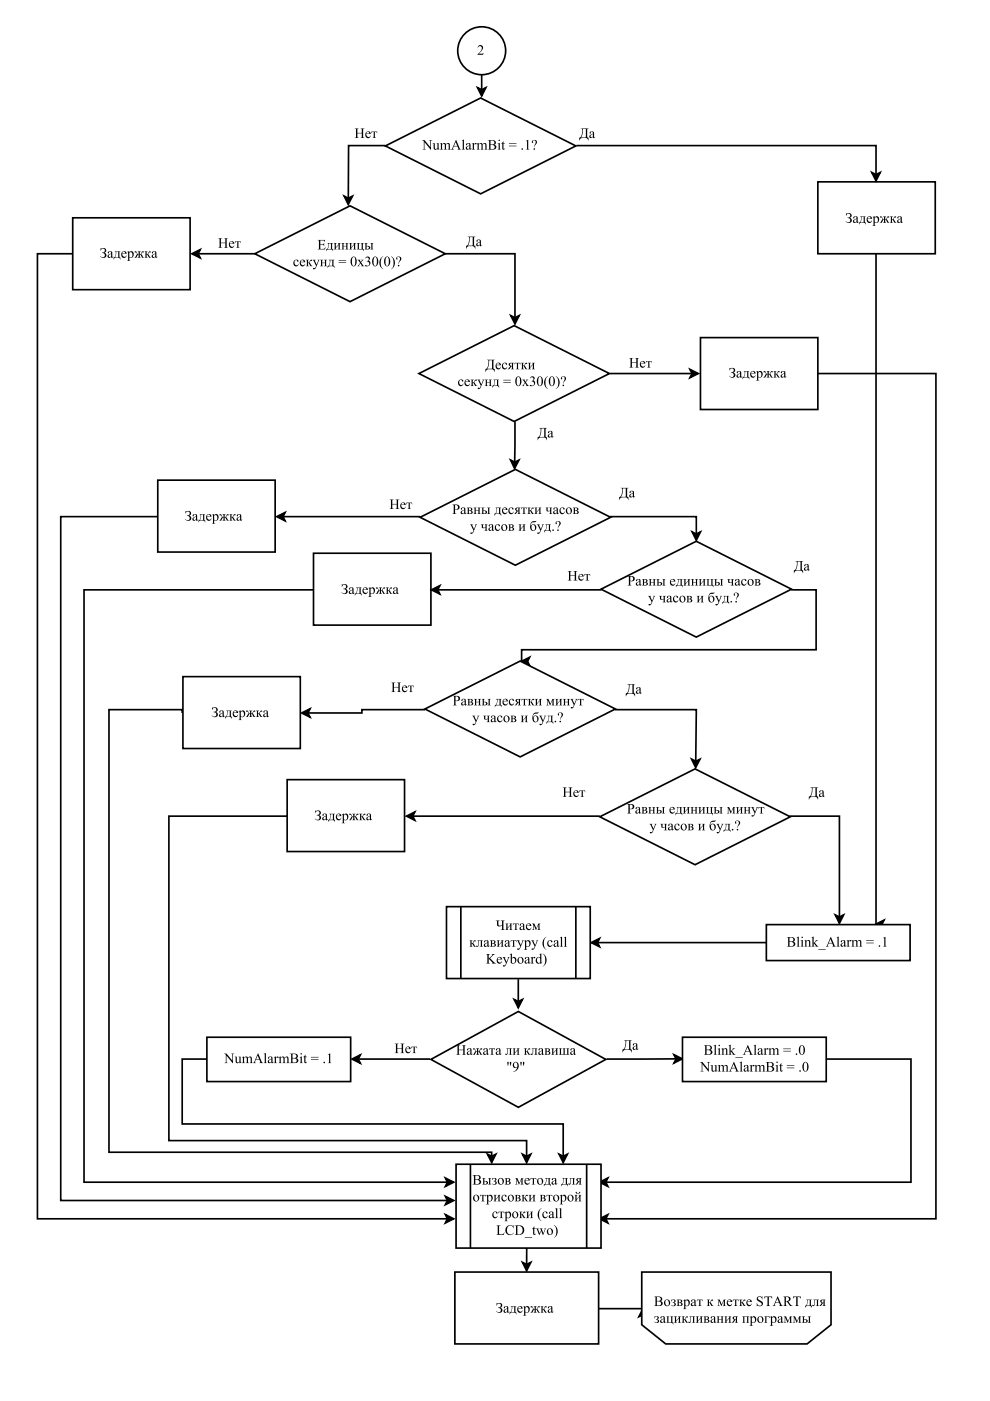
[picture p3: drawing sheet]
<svg xmlns="http://www.w3.org/2000/svg" width="210mm" height="297mm" viewBox="0 0 210 297" stroke-linecap="round" stroke-linejoin="round" font-family="sans-serif">
<path d="M101.2 18.6l.9 .4 .9-.4-.9 1.8zM102.1 15.7v3.3" fill="none" stroke="#000" stroke-width=".35"/>
<path d="M101.2 18.6l.9 .4 .9-.4-.9 1.8z" fill="#000"/>
<circle cx="102.1" cy="10.8" r="5.1" fill="#fff"/>
<g fill="none" stroke="#000" stroke-width=".35">
<path d="M81.7 30.9h-7.8l-.1 11.1M73 41.6l.8 .4 .9-.4-.9 1.8zM185.7 53.8v142.2h1.3M185.7 196l1.7-.9-.4 .9 .4 .9z"/>
<circle cx="102.1" cy="10.8" r="5.1"/>
</g>
<path d="M101.5 9.7a.62 .62 0 0 1 .9 .1 .62 .62 0 0 1-.3 .9l-.6 .7h.8l.2-.2-.1 .4h-1.2a1.54 1.54 0 0 0 .9-1.7l-.5-.1-.3 .3zM73 41.6l.8 .4 .9-.4-.9 1.8zM185.7 196l1.7-.9-.4 .9 .4 .9z" fill="#000"/>
<path d="M81.7 30.9l20.2-10.1 20.2 10.1-20.2 10.2z" fill="#fff"/>
<path d="M81.7 30.9l20.2-10.1 20.2 10.1-20.2 10.2zM15.3 53.8h-7.4v204.6h87M94.4 53.8h14.8v13.6M108.3 66.9l.9 .5 .9-.5-.9 1.8zM94.4 257.5l1.8 .9-1.8 .9 .5-.9z" fill="none" stroke="#000" stroke-width=".35"/>
<g fill="#000">
<path d="M108.3 66.9l.9 .5 .9-.5-.9 1.8zM94.4 257.5l1.8 .9-1.8 .9 .5-.9z"/>
<path d="M75.2 27.2h.9l-.3 .2v.8h.9v-.8l-.3-.2h.9l-.3 .2v.2v1.4l.3 .3h-.9l.3-.3v-.7h-.9v.8l.3 .2h-.9l.2-.2 .1-.2v-1.4zM77.6 28a.55 .55 0 0 1 .7-.1 .55 .55 0 0 1 .3 .5h-.9a.48 .48 0 0 0 .3 .6 .48 .48 0 0 0 .6-.3 .59 .59 0 0 1-.8 .5 .59 .59 0 0 1-.3-.8zM77.8 28l-.1 .3h.6a.3 .3 0 0 0-.2-.3 .3 .3 0 0 0-.3 0zM78.8 27.9h1.1l.1 .4-.2-.3h-.3v1.1l.2 .2h-.7l.2-.2v-1.1h-.3l-.2 .3z"/>
<path d="M89.5 29.7h.5l1.2 1.5v-1.3l-.2-.2h.7l-.3 .2v1.9l-1.4-1.7v1.4l.3 .2h-.7l.3-.2v-1.5zM91.7 30.4h.5v.9a.29 .29 0 0 0 .2 .3 .29 .29 0 0 0 .4-.2l-.1-.9-.2-.1h.5v1.1l.2 .1-.4 .2v-.3a.42 .42 0 0 1-.6 .3 .42 .42 0 0 1-.3-.6v-.7zM93.3 30.5l.4-.2v.3l.1-.1a.39 .39 0 0 1 .4-.2 .39 .39 0 0 1 .3 .3 .43 .43 0 0 1 .6-.3 .43 .43 0 0 1 .3 .5v.8l.2 .1h-.7l.2-.1v-.8a.29 .29 0 0 0-.2-.3 .29 .29 0 0 0-.3 .3v.8l.2 .1h-.7l.2-.1v-.8a.3 .3 0 0 0-.2-.3 .3 .3 0 0 0-.4 .2v.8l.3 .2h-.7l.2-.1v-.7v-.3zM96.7 29.7l.8 1.8 .3 .2h-.8l.2-.2-.2-.5h-.8l-.2 .5 .3 .2h-.7l.3-.2zM96.6 30.1l-.3 .8h.7zM97.9 29.8l.5-.2v1.9l.2 .2h-.7l.2-.2v-1.3v-.4zM98.9 30.4a.47 .47 0 0 1 .6-.1 .47 .47 0 0 1 .3 .5v.7h.2l-.3 .2-.2-.2a.4 .4 0 0 1-.7 .1 .4 .4 0 0 1 .3-.6l.4-.2v-.2a.28 .28 0 0 0-.4-.2 .28 .28 0 0 0-.1 .4l-.2-.1zM99.1 31.1a.25 .25 0 0 0-.1 .3 .25 .25 0 0 0 .3 .1l.2-.1v-.5zM100 30.5l.5-.2v.3l.2-.2h.3l-.1 .2-.2-.1-.2 .2v.8l.2 .2h-.7l.2-.1v-.7v-.3zM101 30.5l.5-.2v.3l.1-.1a.39 .39 0 0 1 .4-.2 .39 .39 0 0 1 .3 .3 .43 .43 0 0 1 .5-.3 .43 .43 0 0 1 .4 .5v.8l.2 .1h-.7l.2-.1v-.8a.29 .29 0 0 0-.2-.3 .29 .29 0 0 0-.4 .3v.8l.3 .1h-.7l.2-.1v-.8a.3 .3 0 0 0-.2-.3 .3 .3 0 0 0-.4 .2v.8l.2 .2h-.6l.1-.1 .1-.7-.1-.3zM103.4 29.7h.9a.55 .55 0 0 1 .8 .2 .55 .55 0 0 1-.3 .8 .56 .56 0 0 1 .4 .7 .56 .56 0 0 1-.8 .3h-1l.3-.1v-.2v-1.5zM104 29.8v.8a.5 .5 0 0 0 .7 0 .5 .5 0 0 0 0-.7 .5 .5 0 0 0-.7-.1zM104 30.7v.9a.5 .5 0 0 0 .7-.1 .5 .5 0 0 0-.1-.7zM105.7 29.8a.15 .15 0 0 1 .3 0 .15 .15 0 0 1-.3 0zM105.5 30.5l.5-.2v1.2l.2 .2h-.7l.2-.1v-.7v-.3zM106.7 29.9v.5h.4l-.4 .1 .1 1 .1 .1 .1-.1a.28 .28 0 0 1-.3 .2 .28 .28 0 0 1-.2-.3v-.9l-.2-.1zM107.9 30.4h1.6v.1h-1.6zM107.9 30.9h1.6v.1h-1.6zM110.6 31.6a.17 .17 0 0 1 .3 0 .17 .17 0 0 1-.3 0zM111.5 29.9l.5-.2v1.8l.3 .2h-.8l.2-.1 .1-1.3-.1-.3zM112.9 29.8a.6 .6 0 0 1 .9 .2 .6 .6 0 0 1-.4 .8l-.2 .4 .1-.3a.72 .72 0 0 0-.1-1.2 .29 .29 0 0 0-.2 .2 .29 .29 0 0 0 0 .3h-.2zM113.1 31.6a.17 .17 0 0 1 .3 0 .17 .17 0 0 1-.3 0z"/>
<path d="M123.1 27.2h1.7l-.2 .1-.1 .3v1.4l.3 .2v.6l-.3-.4-.4-.1h-.9l-.4 .5v-.6a1.64 1.64 0 0 0 .5-1.9zM123.6 27.3l-.1 1.3-.3 .5h.9l.1-1.8zM125.1 28a.47 .47 0 0 1 .6-.2 .47 .47 0 0 1 .3 .5v.8h.2l-.3 .2-.2-.2a.4 .4 0 0 1-.7 0 .4 .4 0 0 1 .3-.6l.4-.2v-.2a.28 .28 0 0 0-.4-.1 .28 .28 0 0 0-.1 .3l-.2-.1zM125.3 28.6a.25 .25 0 0 0-.1 .4 .25 .25 0 0 0 .3 .1l.2-.1v-.6z"/>
</g>
<path d="M54 53.8l20.2-10.2 20.2 10.2-20.2 10.2z" fill="#fff"/>
<path d="M54 53.8l20.2-10.2 20.2 10.2-20.2 10.2zM173.4 79.2h25v179.2h-70M108.2 97.5l.9 .5 .9-.4-.9 1.7zM109.2 89.4l-.1 8.6M127.1 258.4l1.8-.9-.5 .9 .5 .9z" fill="none" stroke="#000" stroke-width=".35"/>
<g fill="#000">
<path d="M108.2 97.5l.9 .5 .9-.4-.9 1.7zM127.1 258.4l1.8-.9-.5 .9 .5 .9z"/>
<path d="M62.4 55.2a.44 .44 0 0 1 .5-.2 .44 .44 0 0 1 .3 .5l-.2-.1a.26 .26 0 0 0-.1-.3 .26 .26 0 0 0-.3 .2 .51 .51 0 0 0-.1 .7 .51 .51 0 0 0 .8-.1 .59 .59 0 0 1-.8 .6 .59 .59 0 0 1-.3-.9zM63.7 55.2a.55 .55 0 0 1 .6-.1 .55 .55 0 0 1 .4 .5h-.9a.48 .48 0 0 0 .3 .6 .48 .48 0 0 0 .6-.3 .59 .59 0 0 1-.8 .5 .59 .59 0 0 1-.3-.8zM63.9 55.2l-.1 .3h.6a.3 .3 0 0 0-.2-.3 .3 .3 0 0 0-.3 0zM64.9 55.1h.6l-.2 .1v.5l.2-.1 .4-.5h.2l.1 .2a.38 .38 0 0 0-.5 .1 .38 .38 0 0 0 .1 .5l.5 .5a.76 .76 0 0 1-.8-.6h-.2v.4l.2 .2h-.6l.2-.3v-.8zM66.3 55.1h.6l-.1 .2 .3 .8 .4-.8-.2-.2h.5l-.9 1.8-.2 .2h-.3a.25 .25 0 0 1 .1-.3 .25 .25 0 0 1 .3 0l.2-.4zM67.9 55.1h.6l-.2 .1v.5h.6v-.5l-.2-.1h.7l-.3 .3 .1 .9 .2 .1h-.7l.2-.1v-.5h-.6v.5l.2 .1h-.6l.2-.3v-.9zM69.7 55.1h1.2l-.2 .2v.9l.2 .2v.4l-.1-.1a.85 .85 0 0 0-1.1-.2l-.2 .3v-.4a.86 .86 0 0 0 .2-1.3zM70 55.2l-.2 1.1h.6l.1-1.1zM71.8 55.1h1.6v.2h-1.6zM71.8 55.6h1.6v.1h-1.6zM74.6 54.6a.59 .59 0 0 1 .7-.1 .59 .59 0 0 1 .3 .6 .91 .91 0 0 1-.8 1.3 1.39 1.39 0 0 1-.2-1.8zM74.8 54.6l-.1 .4a1.45 1.45 0 0 0 .3 1.4 1.43 1.43 0 0 0 0-1.9zM75.8 55.1h.6l-.1 .1 .2 .4 .2-.4-.1-.1h.5l-.5 .5 .6 .8h-.6l.1-.1-.3-.5-.3 .5 .1 .1h-.4l.6-.6zM77.6 54.5a.47 .47 0 0 1 .7 .1 .47 .47 0 0 1-.1 .6 .65 .65 0 0 1 .2 1 .65 .65 0 0 1-1 .1v-.1a.49 .49 0 0 0 .7 0 .49 .49 0 0 0 0-.7l-.4-.1a.44 .44 0 0 0 .5-.3 .44 .44 0 0 0-.3-.5l-.5 .2zM79.2 54.6a.59 .59 0 0 1 .7-.1 .59 .59 0 0 1 .3 .6 .91 .91 0 0 1-.8 1.3 1.39 1.39 0 0 1-.2-1.8zM79.4 54.6l-.2 .4a1.45 1.45 0 0 0 .3 1.4 1.43 1.43 0 0 0 .1-1.9zM80.8 54.6l.5-.3a2.06 2.06 0 0 0 0 2.8 1.59 1.59 0 0 1-.5-2.5zM81.7 54.6a.59 .59 0 0 1 .7-.1 .59 .59 0 0 1 .3 .6 .91 .91 0 0 1-.8 1.3 1.39 1.39 0 0 1-.2-1.8zM81.9 54.6l-.1 .4a1.45 1.45 0 0 0 .3 1.4 1.43 1.43 0 0 0 0-1.9zM82.9 54.3a1.57 1.57 0 0 1 0 2.8 2.06 2.06 0 0 0 0-2.8zM84.1 54.5a.6 .6 0 0 1 1 .2 .6 .6 0 0 1-.4 .9l-.2 .4v-.3a.72 .72 0 0 0 0-1.2 .29 .29 0 0 0-.3 .1 .29 .29 0 0 0 .1 .4l-.3-.1zM84.3 56.3a.2 .2 0 0 1 .4 0 .2 .2 0 0 1-.4 0z"/>
<path d="M67.3 50.9h1.6v.4l-.2-.3h-.8v.8h.6l.2-.3v.7l-.2-.3h-.6l.1 .9a.74 .74 0 0 0 1-.4l-.1 .5h-1.6l.3-.1v-.3v-1.4zM69.4 51.5h1.2l-.2 .2v1l.2 .1v.5l-.1-.1a.85 .85 0 0 0-1-.3l-.3 .4v-.5a.86 .86 0 0 0 .2-1.3zM69.7 51.6l-.2 1.2h.6l.1-1.2zM70.7 51.5h.7l-.2 .2v.8l.6-.7-.2-.3h.6l-.2 .3 .1 1 .1 .1h-.6l.2-.2v-.8l-.6 .7 .2 .3h-.7l.3-.3v-.9zM72.4 51.5h.6l-.2 .2v.4h.6v-.4l-.2-.2h.7l-.2 .3v.9l.2 .2h-.7l.2-.2v-.5h-.6v.5l.2 .2h-.6l.2-.3v-.9zM74 51.5h.7l-.2 .2v.8l.6-.7-.2-.3h.6l-.2 .3v1l.2 .1h-.7l.2-.2 .1-.8-.6 .7 .1 .3h-.6l.2-.3v-.9zM75.6 51.5h.7l-.2 .3v.9l.2 .1 .4-.1v-1l-.2-.2h.6l-.2 .3v.9l.2 .1v.5l-.3-.4h-1.2l.3-.3-.1-.9zM78.5 51.5h.7l-.2 .3v.9l.2 .2h-.7l.2-.3v-.9zM77.3 51.5h.7l-.3 .1v.5a.59 .59 0 0 1 .8 .4l-.3 .3-.9 .1 .2-.3v-.9zM77.7 52.2v.6a.3 .3 0 0 0 .4-.1 .3 .3 0 0 0-.1-.4z"/>
</g>
<path d="M88.8 79.2l20.2-10.2 20.2 10.2-20.2 10.2z" fill="#fff"/>
<path d="M88.8 79.2l20.2-10.2 20.2 10.2-20.2 10.2zM33.3 109.5h-20.4v145h82M129.3 109.5h18.3v3.7M146.7 112.8l.9 .4 .9-.4-.9 1.7zM94.4 253.6l1.8 .9-1.8 .9 .5-.9z" fill="none" stroke="#000" stroke-width=".35"/>
<g fill="#000">
<path d="M146.7 112.8l.9 .4 .9-.4-.9 1.7zM94.4 253.6l1.8 .9-1.8 .9 .5-.9z"/>
<path d="M46.3 50.5h.8l-.2 .2-.1 .8h1v-.8l-.3-.2h.9l-.3 .1v.3v1.4l.3 .2h-.9l.3-.2v-.7h-1l.1 .8 .2 .1h-.8l.2-.1 .1-.2-.1-1.5zM48.7 51.3a.55 .55 0 0 1 .6-.1 .55 .55 0 0 1 .4 .5h-1a.48 .48 0 0 0 .3 .6 .48 .48 0 0 0 .6-.3 .59 .59 0 0 1-.7 .5 .59 .59 0 0 1-.4-.8zM48.9 51.3l-.2 .3h.7a.3 .3 0 0 0-.2-.3 .3 .3 0 0 0-.3 0zM49.8 51.2h1.2l.1 .3-.2-.2h-.3v1.1l.2 .1h-.7l.2-.1v-1.1h-.3l-.2 .2z"/>
<path d="M99.1 50.2h1.7l-.2 .1-.1 .2v1.4l.3 .2v.7l-.3-.5-.4-.1-.9 .1-.4 .5v-.7a1.64 1.64 0 0 0 .5-1.9zM99.6 50.3l-.1 1.2-.3 .6h.9l.1-1.8zM101.1 50.9a.47 .47 0 0 1 .6-.1 .47 .47 0 0 1 .3 .4v.8h.2l-.3 .2-.2-.2a.4 .4 0 0 1-.7 .1 .4 .4 0 0 1 .3-.7l.4-.1v-.2a.28 .28 0 0 0-.4-.2 .28 .28 0 0 0-.1 .4l-.2-.2zM101.3 51.6a.25 .25 0 0 0-.1 .3 .25 .25 0 0 0 .4 .1l.1-.1v-.5z"/>
<path d="M103.2 76.3h1.7l-.2 .1-.1 .2v1.4l.3 .2v.7l-.3-.5-.4-.1-.9 .1-.4 .5v-.7a1.64 1.64 0 0 0 .5-1.9zM103.7 76.4l-.1 1.2-.3 .6h.9l.1-1.8zM105.2 77.1a.55 .55 0 0 1 .7-.2 .55 .55 0 0 1 .3 .5h-.9a.48 .48 0 0 0 .3 .6 .48 .48 0 0 0 .6-.2 .59 .59 0 0 1-.8 .5 .59 .59 0 0 1-.3-.9zM105.4 77.1l-.1 .3h.6a.3 .3 0 0 0-.1-.4 .3 .3 0 0 0-.4 .1zM106.6 77.1a.44 .44 0 0 1 .5-.3 .44 .44 0 0 1 .3 .5h-.2a.26 .26 0 0 0-.1-.3 .26 .26 0 0 0-.3 .1 .51 .51 0 0 0-.1 .8 .51 .51 0 0 0 .8-.2 .59 .59 0 0 1-.8 .6 .59 .59 0 0 1-.3-.9zM108 77l1-.1-.2 .3v.9l.2 .2h-.7l.2-.2v-.4l-.5 .6h-.3l.5-.7-.3-.2zM108.2 77.1a.31 .31 0 0 0 0 .4 .31 .31 0 0 0 .3 .1v-.6zM109.1 76.9h1.2l.1 .4-.3-.3h-.3l.1 1.2 .2 .1h-.7l.2-.2v-1.1h-.3l-.2 .3zM110.5 76.9h.6l-.2 .1v.5h.2l.4-.6h.2l.1 .2a.38 .38 0 0 0-.5 .1 .38 .38 0 0 0 .1 .5l.4 .6a.76 .76 0 0 1-.7-.6l-.2-.1v.5l.2 .2h-.6l.2-.3v-.9zM111.9 76.9h.7l-.2 .2v.8l.6-.7-.2-.3h.6l-.2 .3v1l.2 .1h-.6l.2-.2v-.8l-.6 .7 .2 .3h-.7l.2-.3v-.9z"/>
<path d="M133.4 75.9h.9l-.3 .2v.8h.9v-.8l-.3-.2h.9l-.3 .1v.3v1.4l.3 .2h-.9l.3-.2v-.7h-.9v.8l.3 .1h-.9l.3-.1v-.2v-1.5zM135.8 76.7a.55 .55 0 0 1 .7-.1 .55 .55 0 0 1 .3 .5h-.9a.48 .48 0 0 0 .3 .6 .48 .48 0 0 0 .6-.3 .59 .59 0 0 1-.8 .5 .59 .59 0 0 1-.3-.8zM136 76.7l-.1 .3h.6a.3 .3 0 0 0-.2-.3 .3 .3 0 0 0-.3 0zM137 76.6h1.2v.3l-.2-.2h-.3v1.1l.3 .1h-.8l.2-.1v-1.1h-.3l-.2 .2z"/>
<path d="M97.3 80.6a.44 .44 0 0 1 .5-.2 .44 .44 0 0 1 .3 .5l-.1-.1a.26 .26 0 0 0-.2-.3 .26 .26 0 0 0-.3 .2 .51 .51 0 0 0-.1 .7 .51 .51 0 0 0 .8-.1 .59 .59 0 0 1-.7 .6 .59 .59 0 0 1-.4-.9zM98.7 80.6a.55 .55 0 0 1 .6-.1 .55 .55 0 0 1 .3 .5h-.9a.48 .48 0 0 0 .3 .6 .48 .48 0 0 0 .6-.3 .59 .59 0 0 1-.8 .5 .59 .59 0 0 1-.3-.8zM98.8 80.6l-.1 .3h.6a.3 .3 0 0 0-.1-.3 .3 .3 0 0 0-.4 0zM99.8 80.5h.7l-.2 .1-.1 .5 .3-.1 .3-.5h.2l.1 .2a.38 .38 0 0 0-.4 .1 .38 .38 0 0 0 0 .5l.5 .5a.76 .76 0 0 1-.8-.6h-.2v.4l.3 .2h-.7l.2-.3v-.8zM101.2 80.5h.6l-.1 .2 .4 .8 .3-.8-.1-.2h.4l-.8 1.8-.3 .2h-.3a.25 .25 0 0 1 .2-.3 .25 .25 0 0 1 .2 0l.2-.4zM102.8 80.5h.6l-.1 .1-.1 .5h.6v-.5l-.2-.1h.7l-.2 .3v.9l.2 .1h-.7l.2-.1v-.5h-.6v.5l.2 .1h-.6l.2-.3v-.9zM104.6 80.5h1.2l-.2 .2v.9l.2 .2v.4v-.1a.85 .85 0 0 0-1.1-.2l-.3 .3v-.4a.86 .86 0 0 0 .2-1.3zM105 80.6l-.3 1.1h.6l.1-1.1zM106.7 80.5h1.6v.2h-1.6zM106.7 81h1.6v.1h-1.6zM109.5 80a.59 .59 0 0 1 .7-.1 .59 .59 0 0 1 .3 .6 .91 .91 0 0 1-.8 1.3 1.39 1.39 0 0 1-.2-1.8zM109.7 80l-.1 .4a1.45 1.45 0 0 0 .3 1.4 1.43 1.43 0 0 0 0-1.9zM110.7 80.5h.6l-.1 .1 .2 .4 .3-.4-.2-.1h.5l-.5 .5 .6 .8h-.6l.1-.1-.3-.5-.3 .5 .2 .1h-.5l.6-.6zM112.6 79.9a.47 .47 0 0 1 .7 .1 .47 .47 0 0 1-.2 .6 .65 .65 0 0 1 .2 1 .65 .65 0 0 1-1 .1v-.1a.49 .49 0 0 0 .7 0 .49 .49 0 0 0 0-.7l-.4-.1a.44 .44 0 0 0 .5-.3 .44 .44 0 0 0-.3-.5l-.5 .2zM114.1 80a.59 .59 0 0 1 .7-.1 .59 .59 0 0 1 .3 .6 .91 .91 0 0 1-.8 1.3 1.39 1.39 0 0 1-.2-1.8zM114.3 80l-.1 .4a1.45 1.45 0 0 0 .3 1.4 1.43 1.43 0 0 0 0-1.9zM115.8 80l.4-.3a2.06 2.06 0 0 0 0 2.8 1.59 1.59 0 0 1-.4-2.5zM116.6 80a.59 .59 0 0 1 .7-.1 .59 .59 0 0 1 .3 .6 .91 .91 0 0 1-.8 1.3 1.39 1.39 0 0 1-.2-1.8zM116.8 80l-.1 .4a1.45 1.45 0 0 0 .3 1.4 1.43 1.43 0 0 0 0-1.9zM117.8 79.7a1.57 1.57 0 0 1 0 2.8 2.06 2.06 0 0 0 0-2.8zM119.1 79.9a.6 .6 0 0 1 .9 .2 .6 .6 0 0 1-.4 .9l-.2 .4v-.3a.72 .72 0 0 0 0-1.2 .29 .29 0 0 0-.3 .1 .29 .29 0 0 0 .1 .4l-.3-.1zM119.3 81.7a.17 .17 0 0 1 .3 0 .17 .17 0 0 1-.3 0z"/>
<path d="M114.3 90.7h1.7l-.3 .1v.3v1.4l.3 .2v.6l-.3-.4-.5-.1h-.8l-.4 .5v-.6a1.64 1.64 0 0 0 .5-1.9zM114.8 90.8l-.2 1.3-.2 .5h.9l.1-1.8zM116.3 91.5a.47 .47 0 0 1 .6-.2 .47 .47 0 0 1 .2 .5l.1 .8h.2l-.3 .2-.2-.2a.4 .4 0 0 1-.7 0 .4 .4 0 0 1 .3-.6l.4-.2v-.2a.28 .28 0 0 0-.4-.1 .28 .28 0 0 0-.1 .3l-.2-.1zM116.5 92.1a.25 .25 0 0 0-.1 .4 .25 .25 0 0 0 .3 .1l.2-.1v-.6z"/>
</g>
<path d="M89.1 109.7l20.2-10.2 20.2 10.2-20.2 10.1z" fill="#fff"/>
<path d="M89.1 109.7l20.2-10.2 20.2 10.2-20.2 10.1zM66.5 125.1h-48.7v125.5h77.1M167.7 125.1h5.3v12.7h-62.4v2.4h1.3M110.5 140.2l1.8-.9-.4 .9 .4 .9zM94.4 249.8l1.8 .8-1.8 .9 .5-.9z" fill="none" stroke="#000" stroke-width=".35"/>
<g fill="#000">
<path d="M110.5 140.2l1.8-.9-.4 .9 .4 .9zM94.4 249.8l1.8 .8-1.8 .9 .5-.9z"/>
<path d="M95.9 107h.7a.61 .61 0 0 1 .8 .6 .61 .61 0 0 1-.9 .4v.8l.3 .2h-.9l.3-.2v-.2v-1.4zM96.5 107.1v.9a.45 .45 0 0 0 .6-.5 .45 .45 0 0 0-.6-.4zM97.8 107.7a.47 .47 0 0 1 .6-.1 .47 .47 0 0 1 .3 .4v.8h.2l-.3 .2-.2-.2a.4 .4 0 0 1-.7 .1 .4 .4 0 0 1 .3-.7l.4-.1v-.2a.28 .28 0 0 0-.4-.2 .28 .28 0 0 0-.1 .4l-.2-.2zM98 108.4a.25 .25 0 0 0-.1 .3 .25 .25 0 0 0 .4 .1l.1-.1v-.5zM99 107.6h.6a.35 .35 0 0 1 .5 .2 .35 .35 0 0 1-.2 .5 .39 .39 0 0 1 .3 .5 .39 .39 0 0 1-.6 .2h-.6l.2-.3v-1zM99.4 107.7v.5l.4-.1 .1-.3zM99.4 108.3v.6a.31 .31 0 0 0 .5-.2 .31 .31 0 0 0-.4-.4zM100.4 107.6h.7l-.2 .2v.4h.5v-.4l-.2-.2h.7l-.2 .3v.9l.2 .2h-.7l.2-.2v-.5h-.5v.5l.2 .2h-.7l.2-.3v-.9zM103.3 107.6h.6l-.2 .3 .1 .9 .1 .2h-.6l.2-.3v-.9zM102 107.6h.7l-.2 .1v.5a.59 .59 0 0 1 .8 .4l-.3 .3-1 .1 .2-.3v-.9zM102.5 108.3v.6a.3 .3 0 0 0 .4-.1 .3 .3 0 0 0-.1-.4zM105.1 107.6h1.2l-.2 .2v1l.2 .1v.5l-.1-.2a.85 .85 0 0 0-1.1-.2l-.3 .4v-.5a.86 .86 0 0 0 .3-1.3zM105.4 107.7l-.3 1.2h.6l.1-1.2zM106.6 107.8a.55 .55 0 0 1 .6-.2 .55 .55 0 0 1 .4 .5h-.9a.48 .48 0 0 0 .2 .6 .48 .48 0 0 0 .6-.2 .59 .59 0 0 1-.7 .5 .59 .59 0 0 1-.3-.9zM106.8 107.8l-.1 .2h.6a.3 .3 0 0 0-.2-.3 .3 .3 0 0 0-.3 .1zM108 107.8a.44 .44 0 0 1 .5-.3 .44 .44 0 0 1 .3 .5h-.2a.26 .26 0 0 0-.1-.3 .26 .26 0 0 0-.4 .1 .51 .51 0 0 0 0 .8 .51 .51 0 0 0 .8-.2 .59 .59 0 0 1-.8 .6 .59 .59 0 0 1-.3-.9zM109.3 107.7l1.1-.1-.2 .3v.9l.2 .2h-.7l.2-.2v-.4l-.5 .6h-.4l.6-.7-.4-.2zM109.6 107.8a.31 .31 0 0 0 0 .3 .31 .31 0 0 0 .3 .2v-.6zM110.5 107.6h1.2v.4l-.2-.3h-.3v1.2l.3 .1h-.8l.3-.2v-1.1h-.3l-.3 .3zM111.8 107.6h.7l-.2 .1v.5h.2l.3-.6h.3v.2a.38 .38 0 0 0-.4 .1 .38 .38 0 0 0 0 .5l.5 .6a.76 .76 0 0 1-.8-.6l-.1-.1v.5l.2 .2h-.7l.2-.3v-.9zM113.3 107.6h.7l-.2 .2v.8l.5-.7-.1-.3h.6l-.2 .3v.9l.2 .2h-.7l.2-.2v-.8l-.5 .7 .1 .3h-.6l.2-.3v-.9z"/>
<path d="M99.7 111.2h.6l-.2 .2 .4 .8 .3-.8-.1-.2h.4l-.8 1.8-.3 .2-.2-.1a.25 .25 0 0 1 .1-.2 .25 .25 0 0 1 .3 0l.2-.4zM102 111.2h.6a.35 .35 0 0 0-.2 .5 .35 .35 0 0 0 .5 .1v-.5l-.2-.1h.7l-.2 .3v.9l.2 .1h-.7l.2-.1v-.5a.47 .47 0 0 1-.6 .1 .47 .47 0 0 1-.1-.6zM103.7 111.2a.47 .47 0 0 1 .6-.1 .47 .47 0 0 1 .3 .5v.7h.2l-.3 .3-.2-.3a.4 .4 0 0 1-.7 .1 .4 .4 0 0 1 .3-.6l.4-.2v-.2a.28 .28 0 0 0-.4-.1 .28 .28 0 0 0-.1 .3l-.2-.1zM103.9 111.9a.25 .25 0 0 0-.1 .3 .25 .25 0 0 0 .4 .2l.1-.2v-.5zM105.1 111.3a.44 .44 0 0 1 .5-.3 .44 .44 0 0 1 .3 .6l-.2-.1a.26 .26 0 0 0-.1-.3 .26 .26 0 0 0-.3 .1 .51 .51 0 0 0-.1 .8 .51 .51 0 0 0 .8-.1 .59 .59 0 0 1-.8 .6 .59 .59 0 0 1-.3-.9zM106.2 111.8a.7 .7 0 0 1 1.4 0 .7 .7 0 0 1-1.4 0zM106.6 111.3a.72 .72 0 0 0 .5 1.1 .6 .6 0 0 0 .2-.7 .6 .6 0 0 0-.7-.4zM107.7 111.2h.7a.35 .35 0 0 1 .5 .1 .35 .35 0 0 1-.3 .5 .39 .39 0 0 1 .4 .5 .39 .39 0 0 1-.6 .2h-.7l.2-.3v-.9zM108.2 111.3v.5l.4-.1v-.3zM108.2 111.9v.5a.31 .31 0 0 0 .5-.2 .31 .31 0 0 0-.4-.3zM109.9 111.2h.7l-.2 .2v.7l.6-.7-.2-.2h.6l-.2 .3v.9l.2 .1h-.6l.2-.1v-.8l-.6 .7 .2 .2h-.7l.2-.3v-.8zM112.8 110.6l.9-.2a.83 .83 0 0 1-.9 .4l-.3 .8a.65 .65 0 0 1 1-.2 .65 .65 0 0 1-.1 1 .65 .65 0 0 1-.9-.3 1.57 1.57 0 0 1 .3-1.5zM112.8 111.4a.67 .67 0 0 0 .4 1 .69 .69 0 0 0-.3-1.1zM113.8 111.2h.7l-.2 .2 .4 .8 .3-.8-.1-.2h.4l-.8 1.8-.3 .2-.2-.1a.25 .25 0 0 1 .1-.2 .25 .25 0 0 1 .3 0l.2-.4zM115.6 111.2h1.2l-.2 .2v.9l.2 .2v.4l-.1-.1a.85 .85 0 0 0-1-.2l-.3 .3v-.4a.86 .86 0 0 0 .2-1.3zM115.9 111.3l-.2 1.1h.6l.1-1.1zM117.1 112.4a.17 .17 0 0 1 .3 0 .17 .17 0 0 1-.3 0zM117.9 110.6a.6 .6 0 0 1 1 .2 .6 .6 0 0 1-.4 .8l-.2 .5v-.4a.72 .72 0 0 0 0-1.1 .29 .29 0 0 0-.3 .1 .29 .29 0 0 0 .1 .4l-.3-.1zM118.1 112.4a.2 .2 0 0 1 .4 0 .2 .2 0 0 1-.4 0z"/>
<path d="M115.7 107.6h.6a.35 .35 0 0 0-.2 .5 .35 .35 0 0 0 .5 .1v-.4l-.2-.2h.7l-.2 .3v.9l.2 .2h-.7l.2-.1v-.6a.47 .47 0 0 1-.6 .1 .47 .47 0 0 1-.1-.6zM117.5 107.7a.47 .47 0 0 1 .5-.1 .47 .47 0 0 1 .3 .4v.8h.2l-.3 .2-.2-.2a.4 .4 0 0 1-.7 .1 .4 .4 0 0 1 .3-.7l.4-.1v-.2a.28 .28 0 0 0-.3-.2 .28 .28 0 0 0-.2 .4l-.2-.2zM117.6 108.4a.25 .25 0 0 0-.1 .3 .25 .25 0 0 0 .4 .1l.1-.1v-.5zM118.8 107.8a.44 .44 0 0 1 .5-.3 .44 .44 0 0 1 .3 .5h-.1a.26 .26 0 0 0-.2-.3 .26 .26 0 0 0-.3 .1 .51 .51 0 0 0-.1 .8 .51 .51 0 0 0 .8-.2 .59 .59 0 0 1-.8 .6 .59 .59 0 0 1-.3-.9zM119.9 108.3a.7 .7 0 0 1 1.4 0 .7 .7 0 0 1-1.4 0zM120.3 107.8a.72 .72 0 0 0 .5 1.1 .6 .6 0 0 0 .2-.8 .6 .6 0 0 0-.7-.3zM121.5 107.6h.6a.35 .35 0 0 1 .5 .2 .35 .35 0 0 1-.3 .5 .39 .39 0 0 1 .4 .5 .39 .39 0 0 1-.6 .2h-.6l.2-.3-.1-1zM121.9 107.7v.5l.4-.1v-.3zM121.9 108.3v.6a.31 .31 0 0 0 .5-.2 .31 .31 0 0 0-.4-.4z"/>
</g>
<path d="M127.4 124.9l20.2-10.1 20.2 10.1-20.2 10.2z" fill="#fff"/>
<path d="M127.4 124.9l20.2-10.1 20.2 10.1-20.2 10.2zM38.6 151.2v-.7h-15.5v93.8h81.1v.9M130.4 150.5h17.2l-.1 10.9M146.6 160.9l.9 .5 .9-.4-.9 1.7zM103.4 244.7l.8 .5 .9-.5-.9 1.8z" fill="none" stroke="#000" stroke-width=".35"/>
<g fill="#000">
<path d="M146.6 160.9l.9 .5 .9-.4-.9 1.7zM103.4 244.7l.8 .5 .9-.5-.9 1.8z"/>
<path d="M131.6 103.4h1.7l-.3 .1v.3v1.4l.2 .2v.6l-.3-.4-.4-.1h-.9l-.3 .5v-.6a1.64 1.64 0 0 0 .5-1.9zM132.1 103.5l-.2 1.3-.2 .5h.9l.1-1.8zM133.6 104.2a.47 .47 0 0 1 .5-.2 .47 .47 0 0 1 .3 .5v.8h.3l-.4 .2-.1-.2a.4 .4 0 0 1-.7 0 .4 .4 0 0 1 .3-.6l.4-.2v-.2a.28 .28 0 0 0-.4-.1 .28 .28 0 0 0-.2 .3l-.1-.1zM133.8 104.8a.25 .25 0 0 0-.1 .4 .25 .25 0 0 0 .3 .1l.2-.1v-.6z"/>
<path d="M133 122.1h.8a.61 .61 0 0 1 .8 .7 .61 .61 0 0 1-1 .4v.7l.3 .2h-.9l.3-.1v-.2v-1.5zM133.6 122.3v.8a.45 .45 0 0 0 .6-.4 .45 .45 0 0 0-.6-.4zM135 122.9a.47 .47 0 0 1 .5-.2 .47 .47 0 0 1 .3 .5v.8h.2l-.3 .2-.1-.2a.4 .4 0 0 1-.7 0 .4 .4 0 0 1 .3-.6l.4-.2-.1-.2a.28 .28 0 0 0-.3-.1 .28 .28 0 0 0-.2 .3l-.1-.1zM135.2 123.5a.25 .25 0 0 0-.1 .4 .25 .25 0 0 0 .3 .1l.2-.1v-.6zM136.1 122.8h.6a.35 .35 0 0 1 .5 .2 .35 .35 0 0 1-.2 .4 .39 .39 0 0 1 .3 .5 .39 .39 0 0 1-.5 .2h-.7l.2-.3v-.9zM136.6 122.9v.5l.3-.1 .1-.3zM136.6 123.5v.5a.31 .31 0 0 0 .5-.1 .31 .31 0 0 0-.4-.4zM137.5 122.8h.7l-.2 .1v.5h.6v-.5l-.2-.1h.6l-.2 .3v.9l.2 .1h-.6l.2-.1v-.5h-.6v.5l.2 .1h-.7l.3-.3-.1-.9zM140.4 122.8h.7l-.2 .3v.9l.2 .1h-.7l.2-.3v-.9zM139.2 122.8h.7l-.2 .1-.1 .5a.59 .59 0 0 1 .8 .4l-.3 .3h-.9l.2-.3v-.8zM139.6 123.5v.5a.3 .3 0 0 0 .5-.1 .3 .3 0 0 0-.2-.4zM142.2 122.9a.55 .55 0 0 1 .6-.1 .55 .55 0 0 1 .4 .5h-1a.48 .48 0 0 0 .3 .6 .48 .48 0 0 0 .6-.3 .59 .59 0 0 1-.7 .5 .59 .59 0 0 1-.3-.8zM142.4 122.9l-.2 .3h.7a.3 .3 0 0 0-.2-.3 .3 .3 0 0 0-.3 0zM143.5 122.8h1.3l-.2 .2v1l.2 .1v.4l-.1-.1a.85 .85 0 0 0-1.1-.2l-.3 .3v-.4a.86 .86 0 0 0 .2-1.3zM143.9 122.9l-.3 1.2 .6-.1 .1-1.1zM144.9 122.8h.6l-.2 .2v.7l.6-.7-.2-.2h.7l-.2 .3v.9l.2 .1h-.7l.2-.1v-.8l-.6 .7 .2 .2h-.6l.2-.3v-.8zM146.5 122.8h.7l-.2 .1v.5h.6l-.1-.5-.1-.1h.6l-.2 .3v.9l.2 .1h-.6l.1-.1 .1-.5h-.6v.5l.2 .1h-.7l.2-.3v-.9zM148.1 122.8h.7l-.2 .2v.7l.6-.7-.2-.2h.6l-.2 .3 .1 .9 .1 .1h-.6l.2-.1v-.8l-.6 .7 .2 .2h-.7l.3-.3-.1-.8zM149.8 122.8h.6l-.2 .3v.9l.2 .1 .4-.1v-1.1l-.2-.1h.7l-.2 .3v.9l.2 .1v.4l-.4-.3-1.1-.1 .2-.3v-.8zM152.6 122.8h.7l-.2 .3v.9l.2 .1h-.7l.3-.3v-.9zM151.4 122.8h.7l-.2 .1v.5a.59 .59 0 0 1 .7 .4l-.2 .3h-1l.2-.3v-.8zM151.9 123.5v.5a.3 .3 0 0 0 .4-.1 .3 .3 0 0 0-.1-.4z"/>
<path d="M137.4 126.3h.7l-.2 .3 .4 .7 .3-.8-.1-.2h.4l-.8 1.8-.3 .2h-.2a.25 .25 0 0 1 .1-.3 .25 .25 0 0 1 .3 .1l.2-.4zM139.7 126.3h.7a.35 .35 0 0 0-.2 .5 .35 .35 0 0 0 .5 .2v-.5l-.2-.2h.7l-.2 .4v.9l.2 .1h-.7l.2-.1v-.5a.47 .47 0 0 1-.6 .1 .47 .47 0 0 1-.2-.6zM141.5 126.4a.47 .47 0 0 1 .6-.1 .47 .47 0 0 1 .2 .5l.1 .7h.2l-.3 .2-.2-.2a.4 .4 0 0 1-.7 .1 .4 .4 0 0 1 .3-.6l.4-.2v-.2a.28 .28 0 0 0-.4-.2 .28 .28 0 0 0-.1 .4l-.2-.2zM141.7 127.1a.25 .25 0 0 0-.1 .3 .25 .25 0 0 0 .3 .1l.2-.1v-.5zM142.9 126.5a.44 .44 0 0 1 .5-.3 .44 .44 0 0 1 .3 .5h-.2a.26 .26 0 0 0-.1-.3 .26 .26 0 0 0-.4 .1 .51 .51 0 0 0 0 .8 .51 .51 0 0 0 .8-.1 .59 .59 0 0 1-.8 .5 .59 .59 0 0 1-.3-.9zM144 127a.7 .7 0 0 1 1.4 0 .7 .7 0 0 1-1.4 0zM144.4 126.5a.72 .72 0 0 0 .5 1.1 .6 .6 0 0 0 .2-.7 .6 .6 0 0 0-.7-.4zM145.5 126.3h.7a.35 .35 0 0 1 .4 .2 .35 .35 0 0 1-.2 .5 .39 .39 0 0 1 .4 .5 .39 .39 0 0 1-.6 .2h-.7l.2-.3v-.9zM146 126.4v.6l.3-.1 .1-.3zM146 127.1v.5a.31 .31 0 0 0 .5-.2 .31 .31 0 0 0-.4-.4zM147.7 126.3h.7l-.2 .2v.8l.6-.7-.2-.3h.6l-.2 .4v.9l.2 .1h-.6l.1-.2 .1-.8-.6 .7 .1 .3h-.6l.2-.3v-.9zM150.5 125.8l1-.2a.83 .83 0 0 1-.9 .4l-.3 .7a.65 .65 0 0 1 1-.1 .65 .65 0 0 1-.1 1 .65 .65 0 0 1-1-.3 1.57 1.57 0 0 1 .3-1.5zM150.5 126.5a.67 .67 0 0 0 .5 1.1 .69 .69 0 0 0-.3-1.2zM151.6 126.3h.6l-.1 .3 .4 .7 .3-.8-.1-.2h.4l-.9 1.8-.2 .2h-.3a.25 .25 0 0 1 .1-.3 .25 .25 0 0 1 .3 .1l.2-.4zM153.4 126.3h1.2l-.2 .2v1l.2 .2v.4l-.1-.1a.85 .85 0 0 0-1.1-.3l-.2 .4v-.4a.86 .86 0 0 0 .2-1.4zM153.7 126.4l-.2 1.2h.6v-1.2zM154.9 127.6a.17 .17 0 0 1 .3 0 .17 .17 0 0 1-.3 0zM155.7 125.8a.6 .6 0 0 1 .9 .2 .6 .6 0 0 1-.4 .8l-.2 .4 .1-.3a.72 .72 0 0 0-.1-1.2 .29 .29 0 0 0-.2 .2 .29 .29 0 0 0 0 .3h-.2zM155.9 127.6a.17 .17 0 0 1 .3 0 .17 .17 0 0 1-.3 0z"/>
<path d="M154.2 122.8h.6a.35 .35 0 0 0-.2 .5 .35 .35 0 0 0 .6 .1l-.1-.5-.1-.1h.6l-.2 .3v.9l.2 .1h-.7l.2-.1 .1-.5a.47 .47 0 0 1-.7 .1 .47 .47 0 0 1-.1-.6zM156 122.9a.47 .47 0 0 1 .5-.2 .47 .47 0 0 1 .3 .5v.8h.2l-.3 .2-.1-.2a.4 .4 0 0 1-.8 0 .4 .4 0 0 1 .4-.6l.4-.2-.1-.2a.28 .28 0 0 0-.3-.1 .28 .28 0 0 0-.2 .3l-.2-.1zM156.2 123.5a.25 .25 0 0 0-.1 .4 .25 .25 0 0 0 .3 .1l.2-.1v-.6zM157.3 122.9a.44 .44 0 0 1 .6-.2 .44 .44 0 0 1 .3 .5l-.2-.1a.26 .26 0 0 0-.2-.2 .26 .26 0 0 0-.3 .1 .51 .51 0 0 0 0 .7 .51 .51 0 0 0 .7-.1 .59 .59 0 0 1-.7 .6 .59 .59 0 0 1-.3-.9zM158.4 123.4a.7 .7 0 0 1 1.4 0 .7 .7 0 0 1-1.4 0zM158.9 123a.72 .72 0 0 0 .4 1.1 .6 .6 0 0 0 .3-.8 .6 .6 0 0 0-.7-.3zM160 122.8h.6a.35 .35 0 0 1 .5 .2 .35 .35 0 0 1-.2 .4 .39 .39 0 0 1 .3 .5 .39 .39 0 0 1-.6 .2h-.6l.2-.3v-.9zM160.4 122.9v.5l.4-.1 .1-.3zM160.4 123.5v.5a.31 .31 0 0 0 .5-.1 .31 .31 0 0 0-.4-.4z"/>
</g>
<path d="M90.1 150.3l20.2-10.1 20.2 10.1-20.2 10.2z" fill="#fff"/>
<path d="M90.1 150.3l20.2-10.1 20.2 10.1-20.2 10.2zM60.9 173h-25.1v68.8h75.9v3.4M167.4 173h10.6v21.4M177.1 194l.9 .4 .9-.4-.9 1.8zM110.8 244.7l.9 .5 .8-.5-.8 1.8z" fill="none" stroke="#000" stroke-width=".35"/>
<g fill="#000">
<path d="M177.1 194l.9 .4 .9-.4-.9 1.8zM110.8 244.7l.9 .5 .8-.5-.8 1.8z"/>
<path d="M168.6 119h1.7l-.2 .1-.1 .2v1.4l.3 .2v.7l-.3-.5-.4-.1-.9 .1-.4 .5v-.7a1.64 1.64 0 0 0 .5-1.9zM169.1 119.1l-.1 1.2-.3 .6h.9l.1-1.8zM170.6 119.7a.47 .47 0 0 1 .6-.1 .47 .47 0 0 1 .3 .4v.8h.2l-.3 .2-.2-.2a.4 .4 0 0 1-.7 .1 .4 .4 0 0 1 .3-.7l.4-.1v-.3a.28 .28 0 0 0-.4-.1 .28 .28 0 0 0-.1 .3l-.2-.1zM170.8 120.4a.25 .25 0 0 0-.1 .3 .25 .25 0 0 0 .4 .1l.1-.1v-.5z"/>
<path d="M96 147.5h.7a.61 .61 0 0 1 .8 .7 .61 .61 0 0 1-.9 .4v.7l.3 .2h-.9l.3-.1v-.2v-1.5zM96.6 147.7v.8a.45 .45 0 0 0 .6-.4 .45 .45 0 0 0-.6-.4zM97.9 148.3a.47 .47 0 0 1 .6-.2 .47 .47 0 0 1 .3 .5v.8h.2l-.3 .2-.2-.2a.4 .4 0 0 1-.7 0 .4 .4 0 0 1 .3-.6l.4-.2v-.2a.28 .28 0 0 0-.4-.1 .28 .28 0 0 0-.1 .3l-.2-.1zM98.1 148.9a.25 .25 0 0 0-.1 .4 .25 .25 0 0 0 .4 .1l.1-.1v-.6zM99.1 148.2h.6a.35 .35 0 0 1 .5 .2 .35 .35 0 0 1-.2 .4 .39 .39 0 0 1 .3 .5 .39 .39 0 0 1-.6 .2h-.6l.2-.3v-.9zM99.5 148.3v.5l.4-.1 .1-.3zM99.5 148.9v.5a.31 .31 0 0 0 .5-.1 .31 .31 0 0 0-.4-.4zM100.5 148.2h.7l-.2 .1v.5h.5v-.5l-.2-.1h.7l-.2 .3v.9l.2 .1h-.7l.2-.1v-.5h-.5v.5l.2 .1h-.7l.2-.3v-.9zM103.4 148.2h.6l-.2 .3 .1 .9 .1 .1h-.6l.2-.3v-.9zM102.1 148.2h.7l-.2 .1v.5a.59 .59 0 0 1 .8 .4l-.3 .3h-1l.2-.3v-.8zM102.6 148.9v.5a.3 .3 0 0 0 .4-.1 .3 .3 0 0 0-.1-.4zM105.2 148.2h1.2l-.2 .2v1l.2 .1v.4l-.1-.1a.85 .85 0 0 0-1.1-.2l-.3 .3v-.4a.86 .86 0 0 0 .3-1.3zM105.5 148.3l-.3 1.2 .6-.1 .1-1.1zM106.7 148.3a.55 .55 0 0 1 .6-.1 .55 .55 0 0 1 .4 .5h-1a.48 .48 0 0 0 .3 .6 .48 .48 0 0 0 .6-.3 .59 .59 0 0 1-.7 .5 .59 .59 0 0 1-.3-.8zM106.9 148.3l-.2 .3h.7a.3 .3 0 0 0-.2-.3 .3 .3 0 0 0-.3 0zM108.1 148.3a.44 .44 0 0 1 .5-.2 .44 .44 0 0 1 .3 .5l-.2-.1a.26 .26 0 0 0-.1-.2 .26 .26 0 0 0-.4 .1 .51 .51 0 0 0 0 .7 .51 .51 0 0 0 .8-.1 .59 .59 0 0 1-.8 .6 .59 .59 0 0 1-.3-.9zM109.4 148.3l1.1-.1-.2 .3v.9l.2 .1h-.7l.2-.1v-.5l-.5 .6h-.4l.6-.6-.4-.2zM109.7 148.4a.31 .31 0 0 0 0 .3 .31 .31 0 0 0 .3 .1v-.5zM110.6 148.2h1.2v.4l-.2-.3h-.3v1.1l.3 .1h-.8l.3-.1v-1.1h-.3l-.3 .3zM111.9 148.2h.7l-.2 .1v.5l.2-.1 .3-.5h.2l.1 .2a.38 .38 0 0 0-.4 .1 .38 .38 0 0 0 0 .5l.5 .5a.76 .76 0 0 1-.8-.6h-.1v.5l.2 .1h-.7l.2-.3v-.8zM113.4 148.2h.7l-.2 .2v.7l.5-.7-.1-.2h.6l-.2 .3v.9l.2 .1h-.7l.2-.1v-.8l-.5 .7 .1 .2h-.6l.2-.3v-.8zM115.8 148.2h.5l.4 1 .4-1h.5l-.2 .3v.9l.2 .1h-.7l.2-.1v-1l-.4 1.1-.6-1.1v1l.2 .1h-.5l.2-.3v-.8zM117.7 148.2h.7l-.2 .2v.7l.6-.7-.2-.2h.6l-.2 .3v.9l.2 .1h-.6l.2-.1v-.8l-.6 .7 .2 .2h-.7l.2-.3v-.8zM119.4 148.2h.6l-.2 .1v.5h.6v-.5l-.2-.1h.7l-.3 .3 .1 .9 .2 .1h-.7l.2-.1v-.5h-.6v.5l.2 .1h-.6l.2-.3v-.9zM120.9 148.2h.7l-.2 .2 .4 .8 .3-.8-.1-.2h.4l-.8 1.8-.3 .2h-.2a.25 .25 0 0 1 .1-.3 .25 .25 0 0 1 .3 0l.2-.4zM122.5 148.2h1.2l.1 .4-.3-.3h-.3l.1 1.1 .2 .1h-.7l.2-.1v-1.1h-.3l-.2 .3z"/>
<path d="M100.1 151.7h.7l-.2 .3 .4 .7 .3-.8-.1-.2h.4l-.8 1.8-.3 .2h-.2a.25 .25 0 0 1 .1-.3 .25 .25 0 0 1 .3 .1l.2-.4zM102.4 151.7h.7a.35 .35 0 0 0-.2 .5 .35 .35 0 0 0 .5 .2v-.5l-.2-.2h.7l-.2 .4v.9l.2 .1h-.7l.2-.1v-.5a.47 .47 0 0 1-.6 .1 .47 .47 0 0 1-.2-.6zM104.2 151.8a.47 .47 0 0 1 .6-.1 .47 .47 0 0 1 .2 .5l.1 .7h.2l-.3 .2-.2-.2a.4 .4 0 0 1-.7 .1 .4 .4 0 0 1 .3-.6l.4-.2v-.2a.28 .28 0 0 0-.4-.2 .28 .28 0 0 0-.1 .4l-.2-.2zM104.4 152.5a.25 .25 0 0 0-.1 .3 .25 .25 0 0 0 .3 .1l.2-.1v-.5zM105.6 151.9a.44 .44 0 0 1 .5-.3 .44 .44 0 0 1 .3 .5h-.2a.26 .26 0 0 0-.1-.3 .26 .26 0 0 0-.4 .1 .51 .51 0 0 0 0 .8 .51 .51 0 0 0 .8-.1 .59 .59 0 0 1-.8 .5 .59 .59 0 0 1-.3-.9zM106.7 152.4a.7 .7 0 0 1 1.4 0 .7 .7 0 0 1-1.4 0zM107.1 151.9a.72 .72 0 0 0 .5 1.1 .6 .6 0 0 0 .2-.7 .6 .6 0 0 0-.7-.4zM108.2 151.7h.7a.35 .35 0 0 1 .4 .2 .35 .35 0 0 1-.2 .5 .39 .39 0 0 1 .4 .5 .39 .39 0 0 1-.6 .2h-.7l.2-.3v-.9zM108.7 151.8v.6l.3-.1 .1-.3zM108.7 152.5v.5a.31 .31 0 0 0 .5-.2 .31 .31 0 0 0-.4-.4zM110.4 151.7h.7l-.2 .2v.8l.6-.7-.2-.3h.6l-.2 .4v.9l.2 .1h-.6l.2-.2v-.8l-.6 .7 .2 .3h-.7l.2-.3v-.9zM113.2 151.2l1-.2a.83 .83 0 0 1-.9 .4l-.3 .7a.65 .65 0 0 1 1-.1 .65 .65 0 0 1-.1 1 .65 .65 0 0 1-1-.3 1.57 1.57 0 0 1 .3-1.5zM113.3 151.9a.67 .67 0 0 0 .4 1.1 .69 .69 0 0 0-.3-1.2zM114.3 151.7h.6l-.1 .3 .4 .7 .3-.8-.1-.2h.4l-.8 1.8-.3 .2h-.3a.25 .25 0 0 1 .2-.3 .25 .25 0 0 1 .2 .1l.2-.4zM116.1 151.7h1.2l-.2 .2v1l.2 .2v.4l-.1-.1a.85 .85 0 0 0-1.1-.3l-.2 .4v-.4a.86 .86 0 0 0 .2-1.4zM116.4 151.8l-.2 1.2h.6v-1.2zM117.6 153a.17 .17 0 0 1 .3 0 .17 .17 0 0 1-.3 0zM118.4 151.2a.6 .6 0 0 1 .9 .2 .6 .6 0 0 1-.3 .8l-.3 .4 .1-.3a.72 .72 0 0 0-.1-1.2 .29 .29 0 0 0-.2 .2 .29 .29 0 0 0 0 .3h-.2zM118.6 153a.2 .2 0 0 1 .4 0 .2 .2 0 0 1-.4 0z"/>
</g>
<path d="M127.2 173.2l20.2-10.2 20.2 10.2-20.2 10.1z" fill="#fff"/>
<path d="M127.2 173.2l20.2-10.2 20.2 10.2-20.2 10.1zM125.3 199.8l1.8-.8-.4 .8 .4 .9zM126.7 199.8h35.8" fill="none" stroke="#000" stroke-width=".35"/>
<g fill="#000">
<path d="M125.3 199.8l1.8-.8-.4 .8 .4 .9z"/>
<path d="M133 145.1h1.7l-.3 .1v.2v1.4l.3 .2v.7l-.3-.5-.5-.1-.9 .1-.3 .5v-.7a1.64 1.64 0 0 0 .5-1.9zM133.5 145.2l-.2 1.2-.2 .6h.9l.1-1.8zM135 145.8a.47 .47 0 0 1 .6-.1 .47 .47 0 0 1 .2 .4l.1 .8h.2l-.4 .2-.1-.2a.4 .4 0 0 1-.7 .1 .4 .4 0 0 1 .3-.7l.4-.1v-.2a.28 .28 0 0 0-.4-.2 .28 .28 0 0 0-.1 .4l-.2-.2zM135.2 146.5a.25 .25 0 0 0-.1 .3 .25 .25 0 0 0 .3 .1l.2-.1v-.5z"/>
<path d="M132.9 170.5h.8a.61 .61 0 0 1 .8 .6 .61 .61 0 0 1-1 .4v.8l.3 .2h-.9l.3-.2v-.2v-1.4zM133.5 170.6v.9a.45 .45 0 0 0 .6-.5 .45 .45 0 0 0-.6-.4zM134.9 171.2a.47 .47 0 0 1 .5-.1 .47 .47 0 0 1 .3 .4v.8h.2l-.3 .2-.1-.2a.4 .4 0 0 1-.7 .1 .4 .4 0 0 1 .3-.7l.4-.1-.1-.2a.28 .28 0 0 0-.3-.2 .28 .28 0 0 0-.2 .4l-.1-.2zM135.1 171.9a.25 .25 0 0 0-.1 .3 .25 .25 0 0 0 .3 .1l.2-.1v-.5zM136 171.1h.6a.35 .35 0 0 1 .5 .2 .35 .35 0 0 1-.2 .5 .39 .39 0 0 1 .3 .5 .39 .39 0 0 1-.5 .2h-.7l.2-.3v-1zM136.5 171.2v.5l.3-.1 .1-.3zM136.5 171.8v.6a.31 .31 0 0 0 .5-.2 .31 .31 0 0 0-.4-.4zM137.4 171.1h.7l-.2 .2v.4h.6v-.4l-.2-.2h.6l-.2 .3v.9l.2 .2h-.6l.2-.2v-.5h-.6v.5l.2 .2h-.7l.3-.3-.1-.9zM140.3 171.1h.7l-.2 .3v.9l.2 .2h-.7l.2-.3v-.9zM139.1 171.1h.7l-.2 .1-.1 .5a.59 .59 0 0 1 .8 .4l-.3 .3-.9 .1 .2-.3v-.9zM139.5 171.8v.6a.3 .3 0 0 0 .5-.1 .3 .3 0 0 0-.2-.4zM142.1 171.3a.55 .55 0 0 1 .6-.2 .55 .55 0 0 1 .4 .5h-1a.48 .48 0 0 0 .3 .6 .48 .48 0 0 0 .6-.2 .59 .59 0 0 1-.7 .5 .59 .59 0 0 1-.3-.9zM142.3 171.3l-.2 .2h.7a.3 .3 0 0 0-.2-.3 .3 .3 0 0 0-.3 .1zM143.5 171.1h1.2l-.2 .2v1l.2 .1v.5l-.1-.2a.85 .85 0 0 0-1.1-.2l-.3 .4v-.5a.86 .86 0 0 0 .3-1.3zM143.8 171.2l-.3 1.2h.6l.1-1.2zM144.8 171.1h.6l-.2 .2v.8l.6-.7-.2-.3h.7l-.2 .3v.9l.2 .2h-.7l.2-.2v-.8l-.6 .7 .2 .3h-.6l.2-.3v-.9zM146.4 171.1h.7l-.2 .2v.4h.6l-.1-.4-.1-.2h.6l-.2 .3v.9l.2 .2h-.6l.1-.2 .1-.5h-.6v.5l.2 .2h-.7l.2-.3v-.9zM148 171.1h.7l-.2 .2v.8l.6-.7-.2-.3h.6l-.2 .3 .1 .9 .1 .2h-.6l.2-.2v-.8l-.6 .7 .2 .3h-.7l.3-.3v-.9zM149.7 171.1h.6l-.2 .3v.9l.2 .1 .4-.1v-1l-.2-.2h.7l-.2 .3v.9l.2 .1v.5l-.3-.4h-1.2l.2-.3v-.9zM152.5 171.1h.7l-.2 .3v.9l.2 .2h-.7l.3-.3v-.9zM151.3 171.1h.7l-.2 .1v.5a.59 .59 0 0 1 .7 .4l-.2 .3-1 .1 .2-.3v-.9zM151.8 171.8v.6a.3 .3 0 0 0 .4-.1 .3 .3 0 0 0-.1-.4zM154.1 171.1h.5l.4 1 .5-1h.4l-.2 .3v.9l.2 .2h-.6l.1-.2 .1-1-.5 1.2-.6-1.2v1l.2 .2h-.5l.2-.3v-.9zM156 171.1h.7l-.2 .2v.8l.6-.7-.2-.3h.6l-.2 .3 .1 .9 .1 .2h-.6l.2-.2v-.8l-.6 .7 .2 .3h-.7l.3-.3v-.9zM157.7 171.1h.6l-.2 .2v.4h.6v-.4l-.2-.2h.7l-.2 .3v.9l.2 .2h-.7l.2-.2v-.5h-.6v.5l.2 .2h-.6l.2-.3v-.9zM159.3 171.1h.6l-.2 .2 .4 .8 .3-.8-.1-.2h.4l-.8 1.8-.2 .2h-.3a.25 .25 0 0 1 .1-.3 .25 .25 0 0 1 .3 0l.2-.4zM160.8 171.1h1.2l.1 .4-.2-.3h-.3v1.2l.2 .1h-.7l.2-.2v-1.1h-.3l-.2 .3z"/>
<path d="M137.7 174.7h.6l-.1 .2 .4 .8 .3-.8-.1-.2h.4l-.9 1.8-.2 .2-.3-.1a.25 .25 0 0 1 .2-.2 .25 .25 0 0 1 .2 0l.2-.4zM140 174.7h.7a.35 .35 0 0 0-.2 .5 .35 .35 0 0 0 .5 .1v-.5l-.2-.1h.6l-.2 .3 .1 .9 .1 .1h-.6l.2-.1v-.5a.47 .47 0 0 1-.6 .1 .47 .47 0 0 1-.2-.6zM141.8 174.7a.47 .47 0 0 1 .5-.1 .47 .47 0 0 1 .3 .5v.7h.3l-.4 .3-.1-.3a.4 .4 0 0 1-.7 .1 .4 .4 0 0 1 .3-.6l.4-.2v-.2a.28 .28 0 0 0-.4-.1 .28 .28 0 0 0-.2 .3l-.1-.1zM142 175.4a.25 .25 0 0 0-.1 .3 .25 .25 0 0 0 .3 .2l.2-.2v-.5zM143.2 174.8a.44 .44 0 0 1 .5-.3 .44 .44 0 0 1 .3 .6l-.2-.1a.26 .26 0 0 0-.2-.3 .26 .26 0 0 0-.3 .1 .51 .51 0 0 0 0 .8 .51 .51 0 0 0 .8-.1 .59 .59 0 0 1-.8 .6 .59 .59 0 0 1-.3-.9zM144.3 175.3a.7 .7 0 0 1 1.4 0 .7 .7 0 0 1-1.4 0zM144.7 174.8a.72 .72 0 0 0 .5 1.1 .6 .6 0 0 0 .2-.7 .6 .6 0 0 0-.7-.4zM145.8 174.7h.6a.35 .35 0 0 1 .5 .1 .35 .35 0 0 1-.2 .5 .39 .39 0 0 1 .3 .5 .39 .39 0 0 1-.5 .2h-.7l.2-.3v-.9zM146.3 174.8v.5l.3-.1 .1-.3zM146.3 175.4v.5a.31 .31 0 0 0 .5-.2 .31 .31 0 0 0-.4-.3zM148 174.7h.7l-.2 .2v.7l.5-.7-.1-.2h.6l-.2 .3v.9l.2 .1h-.7l.2-.1v-.8l-.5 .7 .1 .2h-.6l.2-.3v-.8zM150.8 174.1l1-.2a.83 .83 0 0 1-1 .4l-.3 .8a.65 .65 0 0 1 1.1-.2 .65 .65 0 0 1-.1 1 .65 .65 0 0 1-1-.3 1.57 1.57 0 0 1 .3-1.5zM150.8 174.9a.67 .67 0 0 0 .5 1 .69 .69 0 0 0-.4-1.1zM151.9 174.7h.6l-.1 .2 .3 .8 .4-.8-.2-.2h.5l-.9 1.8-.2 .2-.3-.1a.25 .25 0 0 1 .1-.2 .25 .25 0 0 1 .3 0l.2-.4zM153.7 174.7h1.2l-.2 .2v.9l.2 .2v.4l-.1-.1a.85 .85 0 0 0-1.1-.2l-.3 .3v-.4a.86 .86 0 0 0 .3-1.3zM154 174.8l-.3 1.1h.7v-1.1zM155.2 175.9a.17 .17 0 0 1 .3 0 .17 .17 0 0 1-.3 0zM156 174.1a.6 .6 0 0 1 .9 .2 .6 .6 0 0 1-.4 .8l-.2 .5 .1-.4a.72 .72 0 0 0-.1-1.1 .29 .29 0 0 0-.3 .1 .29 .29 0 0 0 .1 .4l-.2-.1zM156.2 175.9a.17 .17 0 0 1 .3 0 .17 .17 0 0 1-.3 0z"/>
<path d="M171.8 166.9h1.7l-.3 .1v.3v1.4l.3 .2v.6l-.3-.4-.5-.1h-.8l-.4 .5v-.6a1.64 1.64 0 0 0 .5-1.9zM172.3 167l-.1 1.3-.3 .5h.9l.1-1.8zM173.8 167.7a.47 .47 0 0 1 .6-.2 .47 .47 0 0 1 .2 .5l.1 .8h.2l-.3 .2-.2-.2a.4 .4 0 0 1-.7 0 .4 .4 0 0 1 .3-.6l.4-.2v-.2a.28 .28 0 0 0-.4-.1 .28 .28 0 0 0-.1 .3l-.2-.1zM174 168.3a.25 .25 0 0 0-.1 .4 .25 .25 0 0 0 .3 .1l.2-.1v-.6z"/>
</g>
<path d="M162.5 196h30.5v7.7h-30.5z" fill="#fff"/>
<path d="M162.5 196h30.5v7.7h-30.5zM43.9 224.5h-5.3v13.8h80.8v6.9M142.9 223.6l1.8 .9-1.8 .9 .4-.9zM143.3 224.5h-14.7M118.5 244.7l.9 .5 .9-.5-.9 1.8z" fill="none" stroke="#000" stroke-width=".35"/>
<g fill="#000">
<path d="M142.9 223.6l1.8 .9-1.8 .9 .4-.9zM118.5 244.7l.9 .5 .9-.5-.9 1.8z"/>
<path d="M166.8 198.7h.9a.55 .55 0 0 1 .8 .2 .55 .55 0 0 1-.3 .8 .56 .56 0 0 1 .4 .7 .56 .56 0 0 1-.8 .3h-1l.3-.1v-.3v-1.4zM167.4 198.8v.8a.5 .5 0 0 0 .7-.1 .5 .5 0 0 0 0-.6 .5 .5 0 0 0-.7-.1zM167.4 199.7v.9a.5 .5 0 0 0 .7-.1 .5 .5 0 0 0-.1-.7zM168.9 198.8l.5-.2v1.9l.2 .2h-.7l.2-.2v-1.3v-.4zM169.9 198.7a.15 .15 0 0 1 .3 0 .15 .15 0 0 1-.3 0zM169.7 199.5l.5-.2v1.2l.2 .2h-.6l.1-.1 .1-.7-.1-.4zM170.5 199.5l.5-.2v.3a.42 .42 0 0 1 .5-.3 .42 .42 0 0 1 .3 .5v.8l.2 .1h-.7l.2-.3v-.7l-.2-.2-.3 .2v.9l.2 .1h-.7l.2-.2v-.8zM172 198.8l.5-.2v1.3l.5-.4-.1-.2h.6l-.7 .6 .8 .8h-.7l.1-.2-.5-.6v.7l.2 .1h-.7l.3-.3v-1.5zM173.5 201.2h1.6v.2h-1.6zM176.1 198.6l.9 1.9 .2 .2h-.8l.2-.2-.1-.5h-.8l-.2 .5 .2 .2h-.6l.2-.2zM176.1 199.1l-.4 .8h.7zM177.3 198.8l.5-.2v1.9l.2 .2h-.6l.2-.2v-1.3v-.4zM178.4 199.4a.47 .47 0 0 1 .5-.1 .47 .47 0 0 1 .3 .5v.7h.3l-.4 .2-.1-.2a.4 .4 0 0 1-.7 .1 .4 .4 0 0 1 .3-.6l.4-.2v-.2a.28 .28 0 0 0-.4-.2 .28 .28 0 0 0-.2 .4l-.1-.2zM178.6 200.1a.25 .25 0 0 0-.1 .3 .25 .25 0 0 0 .3 .1l.2-.1v-.5zM179.5 199.5l.4-.2v.3l.3-.3 .3 .1-.1 .2-.3-.1-.2 .2 .1 .8 .2 .2h-.7l.2-.2v-.6v-.4zM180.5 199.5l.5-.2v.3l.1-.1a.39 .39 0 0 1 .4-.2 .39 .39 0 0 1 .3 .3 .43 .43 0 0 1 .5-.3 .43 .43 0 0 1 .3 .5v.8l.2 .1h-.7l.3-.2v-.7a.29 .29 0 0 0-.3-.3 .29 .29 0 0 0-.3 .2v.9l.2 .1h-.7l.2-.2v-.7a.3 .3 0 0 0-.2-.3 .3 .3 0 0 0-.3 .2v.8l.2 .2h-.7l.2-.1v-.7v-.4zM183.7 199.4h1.6v.1h-1.6zM183.7 199.9h1.6v.1h-1.6zM186.3 200.6a.17 .17 0 0 1 .3 0 .17 .17 0 0 1-.3 0zM187.2 198.9l.5-.3v1.9l.3 .2h-.8l.3-.1v-1.3v-.4z"/>
</g>
<path d="M91.4 224.6l18.5-10.1 18.5 10.1-18.5 10.2z" fill="#fff"/>
<path d="M91.4 224.6l18.5-10.1 18.5 10.1-18.5 10.2zM175.2 224.5h17.9v26.1h-64.7M127.1 250.6l1.8-.8-.5 .8 .5 .9z" fill="none" stroke="#000" stroke-width=".35"/>
<g fill="#000">
<path d="M127.1 250.6l1.8-.8-.5 .8 .5 .9z"/>
<path d="M82.6 105.9h.9l-.3 .2v.7h.9v-.7l-.3-.2h.9l-.3 .1v.3v1.4l.3 .2h-.9l.3-.2v-.8h-.9v.9l.3 .1h-.9l.3-.1v-.2v-1.5zM85 106.7a.55 .55 0 0 1 .7-.2 .55 .55 0 0 1 .3 .6h-.9a.48 .48 0 0 0 .3 .6 .48 .48 0 0 0 .6-.3 .59 .59 0 0 1-.8 .5 .59 .59 0 0 1-.3-.9zM85.2 106.7l-.1 .3h.6a.3 .3 0 0 0-.2-.3 .3 .3 0 0 0-.3 0zM86.2 106.6h1.2v.3l-.2-.2h-.3v1.1l.3 .1h-.8l.2-.2v-1h-.3l-.2 .2z"/>
<path d="M120.3 121.1h.9l-.3 .1v.8h1l-.1-.8-.2-.1h.8l-.2 .1-.1 .2 .1 1.5 .2 .2h-.8l.3-.2v-.8h-1v.8l.3 .2h-.9l.3-.1v-.3v-1.4zM122.8 121.9a.55 .55 0 0 1 .6-.2 .55 .55 0 0 1 .4 .5h-1a.48 .48 0 0 0 .3 .6 .48 .48 0 0 0 .6-.2 .59 .59 0 0 1-.8 .5 .59 .59 0 0 1-.3-.9zM122.9 121.9l-.1 .3h.7a.3 .3 0 0 0-.2-.4 .3 .3 0 0 0-.4 .1zM123.9 121.7h1.2l.1 .4-.3-.3h-.3l.1 1.2 .2 .1h-.7l.2-.2v-1.1h-.3l-.2 .3z"/>
<path d="M83 144.7h.8l-.3 .2v.7h1l-.1-.7-.2-.2h.8l-.2 .1v.3v1.4l.2 .2h-.8l.3-.2v-.7h-1v.8l.3 .1h-.8l.2-.1v-.2v-1.5zM85.4 145.5a.55 .55 0 0 1 .6-.2 .55 .55 0 0 1 .4 .6h-1a.48 .48 0 0 0 .3 .6 .48 .48 0 0 0 .6-.3 .59 .59 0 0 1-.7 .5 .59 .59 0 0 1-.4-.9zM85.5 145.5l-.1 .3h.7a.3 .3 0 0 0-.2-.3 .3 .3 0 0 0-.4 0zM86.5 145.4h1.2l.1 .3-.3-.2h-.3l.1 1.1 .2 .1h-.7l.2-.2v-1h-.3l-.2 .2z"/>
<path d="M119.3 166.9h.9l-.3 .2v.8h.9v-.8l-.3-.2h.9l-.3 .2v.2v1.4l.3 .3h-.9l.3-.3v-.7h-.9v.8l.3 .2h-.9l.2-.2 .1-.2v-1.4zM121.7 167.7a.55 .55 0 0 1 .6-.1 .55 .55 0 0 1 .4 .5h-.9a.48 .48 0 0 0 .3 .6 .48 .48 0 0 0 .6-.3 .59 .59 0 0 1-.8 .5 .59 .59 0 0 1-.3-.8zM121.9 167.7l-.1 .3h.6a.3 .3 0 0 0-.2-.3 .3 .3 0 0 0-.3 0zM122.9 167.6h1.1l.1 .4-.2-.3h-.3v1.1l.2 .2h-.7l.2-.2v-1.1h-.3l-.2 .3z"/>
<path d="M83.7 221.3h.8l-.2 .1-.1 .8h1v-.8l-.3-.1h.8l-.2 .1v.2v1.5l.2 .2h-.8l.3-.2v-.8h-1l.1 .8 .2 .2h-.8l.2-.1v-.3v-1.4zM86.1 222.1a.55 .55 0 0 1 .6-.2 .55 .55 0 0 1 .4 .5h-1a.48 .48 0 0 0 .3 .6 .48 .48 0 0 0 .6-.2 .59 .59 0 0 1-.7 .5 .59 .59 0 0 1-.4-.9zM86.2 222.1l-.1 .2h.7a.3 .3 0 0 0-.2-.3 .3 .3 0 0 0-.4 .1zM87.2 221.9h1.2l.1 .4-.3-.3h-.3l.1 1.2 .2 .1h-.7l.2-.2v-1.1h-.3l-.2 .3z"/>
<path d="M96.7 221.6h.9l-.3 .2v.8h.9v-.8l-.3-.2h.9l-.2 .1-.1 .3v1.4l.3 .2h-.9l.3-.2v-.7h-.9v.8l.3 .1h-.9l.3-.1v-.2v-1.5zM99.2 222.3a.47 .47 0 0 1 .5-.1 .47 .47 0 0 1 .3 .5v.7h.2l-.3 .3-.2-.3a.4 .4 0 0 1-.7 .1 .4 .4 0 0 1 .3-.6l.4-.2v-.2a.28 .28 0 0 0-.3-.1 .28 .28 0 0 0-.2 .3l-.2-.1zM99.3 223a.25 .25 0 0 0-.1 .3 .25 .25 0 0 0 .4 .2l.1-.2v-.5zM100.3 222.3a.5 .5 0 0 1 .6 .5l.2 .1v-.5l-.2-.1h.7l-.2 .1v.5l.2-.1 .3-.5a.18 .18 0 0 1 .2-.1 .18 .18 0 0 1 .1 .3h-.3l-.3 .4 .7 .7h-.4l-.5-.7v.5l.2 .2h-.7l.2-.1v-.6l-.5 .7h-.4l.7-.7-.3-.4h-.3zM102.6 222.3a.47 .47 0 0 1 .5-.1 .47 .47 0 0 1 .3 .5v.7h.3l-.4 .3-.1-.3a.4 .4 0 0 1-.7 .1 .4 .4 0 0 1 .3-.6l.4-.2v-.2a.28 .28 0 0 0-.4-.1 .28 .28 0 0 0-.2 .3l-.1-.1zM102.8 223a.25 .25 0 0 0-.1 .3 .25 .25 0 0 0 .3 .2l.2-.2v-.5zM103.7 222.3h1.2l.1 .3-.2-.2h-.3v1.1l.2 .1h-.7l.2-.1v-1.1h-.3l-.2 .2zM105.3 222.3a.47 .47 0 0 1 .5-.1 .47 .47 0 0 1 .3 .5v.7h.2l-.3 .3-.1-.3a.4 .4 0 0 1-.7 .1 .4 .4 0 0 1 .3-.6l.4-.2-.1-.2a.28 .28 0 0 0-.3-.1 .28 .28 0 0 0-.2 .3l-.1-.1zM105.5 223a.25 .25 0 0 0-.1 .3 .25 .25 0 0 0 .3 .2l.2-.2v-.5zM107.3 222.3h1.3l-.2 .3v.9l.2 .1h-.7l.2-.2v-1h-.4v.5a.39 .39 0 0 1-.1 .6 .39 .39 0 0 1-.5 0h.3a.92 .92 0 0 0 .1-1.2zM108.7 222.3h.7l-.3 .2v.7l.6-.7-.1-.2h.6l-.2 .3v.9l.2 .1h-.7l.2-.1v-.8l-.6 .7 .2 .2h-.6l.2-.3v-.8zM111.1 222.3h.7l-.2 .1-.1 .5 .3-.1 .3-.5h.2l.1 .1a.38 .38 0 0 0-.4 .2 .38 .38 0 0 0 0 .4l.5 .6a.76 .76 0 0 1-.8-.6l-.2-.1v.5l.3 .2h-.7l.2-.3v-.8zM112.7 222.3h1.3l-.3 .3 .1 .9 .2 .1h-.8l.3-.2v-1h-.5v.5a.39 .39 0 0 1 0 .6 .39 .39 0 0 1-.5 0h.3a.92 .92 0 0 0 0-1.2zM114.3 222.3a.47 .47 0 0 1 .6-.1 .47 .47 0 0 1 .2 .5v.7h.3l-.4 .3-.1-.3a.4 .4 0 0 1-.7 .1 .4 .4 0 0 1 .3-.6l.4-.2v-.2a.28 .28 0 0 0-.4-.1 .28 .28 0 0 0-.1 .3l-.2-.1zM114.5 223a.25 .25 0 0 0-.1 .3 .25 .25 0 0 0 .3 .2l.2-.2v-.5zM115.4 222.3h.7a.35 .35 0 0 1 .5 .1 .35 .35 0 0 1-.3 .5 .39 .39 0 0 1 .4 .5 .39 .39 0 0 1-.6 .2h-.7l.2-.3v-.9zM115.9 222.4v.5l.4-.1v-.3zM115.9 223v.5a.31 .31 0 0 0 .5-.2 .31 .31 0 0 0-.4-.3zM116.9 222.3h.6l-.2 .2v.7l.6-.7-.2-.2h.7l-.2 .3v.9l.2 .1h-.7l.2-.1v-.8l-.6 .7 .2 .2h-.6l.2-.3v-.8zM118.5 222.3h.7l-.2 .3v.9h.1l.4-.1v-.9l-.2-.2h.6l-.2 .3v.9h.2l.4-.1v-.9l-.2-.2h.6l-.2 .3v.9l.2 .1h-2.2l.2-.3v-.8zM121.1 222.3a.47 .47 0 0 1 .5-.1 .47 .47 0 0 1 .3 .5v.7h.2l-.3 .3-.2-.3a.4 .4 0 0 1-.7 .1 .4 .4 0 0 1 .4-.6l.3-.2v-.2a.28 .28 0 0 0-.3-.1 .28 .28 0 0 0-.2 .3l-.2-.1zM121.3 223a.25 .25 0 0 0-.1 .3 .25 .25 0 0 0 .3 .2l.1-.2v-.5z"/>
<path d="M108.1 225.2h.3l-.1 .8zM107.6 225.2h.2l-.1 .8zM109 225.2a.76 .76 0 0 1 .9 .3 .76 .76 0 0 1 0 .9 1.06 1.06 0 0 1-1.1 .8 1.03 1.03 0 0 0 .9-.9 .63 .63 0 0 1-.9-.2 .63 .63 0 0 1 .2-.9zM109.1 225.3a.52 .52 0 0 0-.1 .8 .52 .52 0 0 0 .7 .1 .54 .54 0 0 0 0-.7 .54 .54 0 0 0-.6-.2zM110.9 225.2h.3l-.1 .8zM110.4 225.2h.2l-.1 .8z"/>
<path d="M132.3 220.6h1.7l-.3 .1v.2v1.4l.2 .2v.7l-.3-.5-.4-.1-.9 .1-.3 .5v-.7a1.64 1.64 0 0 0 .5-1.9zM132.8 220.7l-.2 1.2-.2 .6h.9l.1-1.8zM134.3 221.3a.47 .47 0 0 1 .6-.1 .47 .47 0 0 1 .2 .4v.8h.3l-.4 .2-.1-.2a.4 .4 0 0 1-.7 .1 .4 .4 0 0 1 .3-.7l.4-.1v-.3a.28 .28 0 0 0-.4-.1 .28 .28 0 0 0-.1 .3l-.2-.1zM134.5 222a.25 .25 0 0 0-.1 .3 .25 .25 0 0 0 .3 .1l.2-.1v-.5z"/>
</g>
<path d="M144.7 219.9h30.5v9.4h-30.5z" fill="#fff"/>
<path d="M144.7 219.9h30.5v9.4h-30.5z" fill="none" stroke="#000" stroke-width=".35"/>
<g fill="#000">
<path d="M148.4 225.2h.5l1.3 1.5v-1.3l-.3-.2h.7l-.3 .2v1.8l-1.4-1.6v1.4l.3 .2h-.7l.3-.2v-1.6zM150.6 225.8h.5v.9a.29 .29 0 0 0 .2 .3 .29 .29 0 0 0 .4-.1v-.9l-.3-.2h.5v1.1l.2 .2-.4 .1v-.3a.42 .42 0 0 1-.6 .3 .42 .42 0 0 1-.2-.5l-.1-.7zM152.2 226l.4-.2v.3l.2-.1a.39 .39 0 0 1 .3-.2 .39 .39 0 0 1 .4 .3 .43 .43 0 0 1 .5-.3 .43 .43 0 0 1 .3 .5v.8l.2 .1h-.7l.2-.2v-.7a.29 .29 0 0 0-.2-.3 .29 .29 0 0 0-.3 .2v.9l.2 .1h-.7l.2-.2v-.7a.3 .3 0 0 0-.2-.3 .3 .3 0 0 0-.4 .2v.8l.3 .2h-.7l.2-.1v-.7v-.4zM155.6 225.1l.8 1.9 .3 .2h-.8l.2-.2-.2-.5h-.8l-.2 .5 .3 .2h-.7l.3-.2zM155.5 225.6l-.3 .8h.7zM156.8 225.2l.5-.1v1.9l.2 .2h-.7l.2-.2v-1.4v-.3zM157.8 225.9a.47 .47 0 0 1 .6-.1 .47 .47 0 0 1 .3 .5v.7h.2l-.3 .2-.2-.2a.4 .4 0 0 1-.7 .1 .4 .4 0 0 1 .3-.7l.4-.1v-.2a.28 .28 0 0 0-.3-.2 .28 .28 0 0 0-.2 .4l-.2-.2zM158 226.6a.25 .25 0 0 0-.1 .3 .25 .25 0 0 0 .4 .1l.1-.1v-.5zM158.9 226l.5-.2v.3l.2-.3 .3 .1v.2l-.3-.1-.2 .2v.8l.2 .2h-.7l.2-.2 .1-.6-.1-.4zM159.9 226l.5-.2v.3l.1-.1a.39 .39 0 0 1 .4-.2 .39 .39 0 0 1 .3 .3 .43 .43 0 0 1 .6-.3 .43 .43 0 0 1 .3 .5v.8l.2 .1h-.7l.2-.2v-.7a.29 .29 0 0 0-.2-.3 .29 .29 0 0 0-.4 .2l.1 .9 .2 .1h-.7l.2-.2v-.7a.3 .3 0 0 0-.2-.3 .3 .3 0 0 0-.4 .2v.8l.2 .2h-.6l.2-.1v-.7l-.1-.4zM162.3 225.2h.9a.55 .55 0 0 1 .8 .2 .55 .55 0 0 1-.3 .8 .56 .56 0 0 1 .4 .7 .56 .56 0 0 1-.8 .3h-1l.3-.1v-.3v-1.4zM162.9 225.3v.8a.5 .5 0 0 0 .7-.1 .5 .5 0 0 0 0-.7 .5 .5 0 0 0-.7 0zM162.9 226.2v.8a.5 .5 0 0 0 .7 0 .5 .5 0 0 0-.1-.7zM164.6 225.2a.15 .15 0 0 1 .3 0 .15 .15 0 0 1-.3 0zM164.4 226l.5-.2v1.2l.2 .2h-.7l.2-.1v-.7v-.4zM165.6 225.4l.1 .4h.3l-.3 .1v1l.1 .1 .2-.1a.28 .28 0 0 1-.4 .3 .28 .28 0 0 1-.2-.4v-.9h-.2zM166.8 225.9h1.6v.1h-1.6zM166.8 226.4h1.6v.1h-1.6zM169.5 227.1a.17 .17 0 0 1 .3 0 .17 .17 0 0 1-.3 0zM170.4 225.3a.59 .59 0 0 1 .7-.1 .59 .59 0 0 1 .3 .6 .91 .91 0 0 1-.8 1.4 1.39 1.39 0 0 1-.2-1.9zM170.6 225.3l-.1 .4a1.45 1.45 0 0 0 .3 1.4 1.43 1.43 0 0 0 0-1.9z"/>
<path d="M149.2 221.6h.9a.55 .55 0 0 1 .8 .2 .55 .55 0 0 1-.3 .8 .56 .56 0 0 1 .4 .8 .56 .56 0 0 1-.8 .2h-1l.3-.1v-.2v-1.5zM149.8 221.7v.8a.5 .5 0 0 0 .7 0 .5 .5 0 0 0 0-.7 .5 .5 0 0 0-.7-.1zM149.8 222.7v.8a.5 .5 0 0 0 .7-.1 .5 .5 0 0 0-.1-.7zM151.3 221.7l.5-.2v1.9l.2 .2h-.7l.2-.2v-1.3v-.3zM152.3 221.7a.15 .15 0 0 1 .3 0 .15 .15 0 0 1-.3 0zM152.1 222.4l.5-.2v1.2l.2 .2h-.6l.2-.1v-.7l-.1-.3zM152.9 222.4l.5-.2v.3a.42 .42 0 0 1 .5-.3 .42 .42 0 0 1 .3 .5v.8l.2 .1h-.7l.3-.3-.1-.7-.2-.2-.3 .2v.9l.2 .1h-.7l.2-.2v-.8zM154.5 221.7l.4-.2v1.4l.5-.5-.1-.1h.6l-.7 .5 .8 .8h-.7l.1-.1-.5-.6v.6l.2 .1h-.6l.2-.3v-1.5zM155.9 224.2h1.6v.1h-1.6zM158.5 221.6l.9 1.8 .2 .2h-.8l.2-.1-.1-.5h-.8l-.2 .5 .2 .1h-.6l.2-.2zM158.5 222l-.4 .8h.7zM159.8 221.7l.4-.2v1.9l.3 .2h-.7l.2-.2v-1.3v-.3zM160.8 222.3a.47 .47 0 0 1 .6-.1 .47 .47 0 0 1 .2 .5v.7h.3l-.4 .3-.1-.3a.4 .4 0 0 1-.7 .1 .4 .4 0 0 1 .3-.6l.4-.2v-.2a.28 .28 0 0 0-.4-.1 .28 .28 0 0 0-.1 .3l-.2-.1zM161 223a.25 .25 0 0 0-.1 .3 .25 .25 0 0 0 .3 .2l.2-.2v-.5zM161.9 222.4l.5-.2v.3l.2-.2h.3l-.1 .2-.3-.1-.1 .3v.7l.2 .2h-.7l.2-.1v-.7v-.3zM162.9 222.4l.5-.2v.3l.1-.1a.39 .39 0 0 1 .4-.2 .39 .39 0 0 1 .3 .3 .43 .43 0 0 1 .5-.3 .43 .43 0 0 1 .3 .5l.1 .8 .1 .1h-.6l.2-.1v-.8a.29 .29 0 0 0-.3-.3 .29 .29 0 0 0-.3 .3v.8l.2 .1h-.7l.3-.1v-.8a.3 .3 0 0 0-.3-.3 .3 .3 0 0 0-.3 .2v.8l.2 .2h-.7l.2-.1v-.7v-.3zM166.1 222.3h1.6v.1h-1.6zM166.1 222.8h1.6v.1h-1.6zM168.7 223.5a.17 .17 0 0 1 .3 0 .17 .17 0 0 1-.3 0zM169.6 221.8a.59 .59 0 0 1 .7-.1 .59 .59 0 0 1 .3 .6 .91 .91 0 0 1-.8 1.3 1.39 1.39 0 0 1-.2-1.8zM169.8 221.8l-.1 .4a1.45 1.45 0 0 0 .3 1.4 1.43 1.43 0 0 0 0-1.9z"/>
</g>
<path d="M43.9 219.9h30.4v9.4h-30.4z" fill="#fff"/>
<path d="M43.9 219.9h30.4v9.4h-30.4zM74.6 224.5l1.8-.8-.4 .8 .4 .9zM76 224.5h15.2M110.8 267.6l.9 .5 .9-.5-.9 1.8zM111.7 262v6.1M126.8 277.5h9.5v1.2M136.3 277.4l.9 1.8-.9-.5-.8 .5z" fill="none" stroke="#000" stroke-width=".35"/>
<g fill="#000">
<path d="M74.6 224.5l1.8-.8-.4 .8 .4 .9zM110.8 267.6l.9 .5 .9-.5-.9 1.8zM136.3 277.4l.9 1.8-.9-.5-.8 .5z"/>
<path d="M47.5 223.4h.5l1.3 1.5v-1.3l-.3-.2h.7l-.3 .2v1.8l-1.4-1.6v1.4l.3 .2h-.7l.3-.2v-1.6zM49.7 224h.5v.9a.29 .29 0 0 0 .2 .4 .29 .29 0 0 0 .4-.2v-.9l-.2-.2h.4v1.1l.2 .2-.4 .1v-.3a.42 .42 0 0 1-.6 .3 .42 .42 0 0 1-.2-.5v-.7zM51.3 224.2l.4-.2v.3l.2-.1a.39 .39 0 0 1 .4-.2 .39 .39 0 0 1 .3 .3 .43 .43 0 0 1 .5-.3 .43 .43 0 0 1 .3 .5v.8l.2 .1h-.7l.2-.2 .1-.7a.29 .29 0 0 0-.3-.3 .29 .29 0 0 0-.3 .2v.9l.2 .1h-.7l.2-.2v-.7a.3 .3 0 0 0-.2-.3 .3 .3 0 0 0-.4 .2l.1 .8 .2 .2h-.7l.2-.1v-.7v-.4zM54.7 223.3l.8 1.9 .3 .2h-.8l.2-.2-.2-.5h-.8l-.2 .5 .3 .2h-.7l.3-.2zM54.6 223.8l-.3 .8h.7zM55.9 223.4l.5-.1v1.9l.2 .2h-.7l.2-.2v-1.3v-.4zM57 224.1a.47 .47 0 0 1 .5-.1 .47 .47 0 0 1 .3 .5v.7h.2l-.3 .2-.2-.2a.4 .4 0 0 1-.7 .1 .4 .4 0 0 1 .4-.7l.3-.1v-.2a.28 .28 0 0 0-.3-.2 .28 .28 0 0 0-.2 .4l-.2-.2zM57.1 224.8a.25 .25 0 0 0-.1 .3 .25 .25 0 0 0 .4 .1l.1-.1v-.5zM58 224.2l.5-.2v.3l.2-.3 .3 .1v.2l-.3-.1-.2 .2v.8l.2 .2h-.7l.3-.2v-.6l-.1-.4zM59 224.2l.5-.2v.3l.1-.1a.39 .39 0 0 1 .4-.2 .39 .39 0 0 1 .3 .3 .43 .43 0 0 1 .6-.3 .43 .43 0 0 1 .3 .5v.8l.2 .1h-.7l.2-.2v-.7a.29 .29 0 0 0-.2-.3 .29 .29 0 0 0-.3 .2v.9l.2 .1h-.7l.2-.2v-.7a.3 .3 0 0 0-.2-.3 .3 .3 0 0 0-.4 .2v.8l.2 .2h-.6l.2-.1v-.7v-.4zM61.4 223.4h.9a.55 .55 0 0 1 .8 .2 .55 .55 0 0 1-.3 .8 .56 .56 0 0 1 .4 .7 .56 .56 0 0 1-.8 .3h-1l.3-.1v-.3v-1.4zM62 223.5v.8a.5 .5 0 0 0 .7-.1 .5 .5 0 0 0 0-.6 .5 .5 0 0 0-.7-.1zM62 224.4v.9a.5 .5 0 0 0 .8-.1 .5 .5 0 0 0-.2-.7zM63.7 223.4a.15 .15 0 0 1 .3 0 .15 .15 0 0 1-.3 0zM63.5 224.2l.5-.2v1.2l.2 .2h-.7l.2-.1v-.7v-.4zM64.7 223.6l.1 .4h.3l-.3 .1v1l.1 .1 .2-.1a.28 .28 0 0 1-.4 .3 .28 .28 0 0 1-.2-.3v-1h-.2zM65.9 224.1h1.6v.1h-1.6zM65.9 224.6h1.6v.1h-1.6zM68.6 225.3a.17 .17 0 0 1 .3 0 .17 .17 0 0 1-.3 0zM69.5 223.6l.5-.3v1.9l.3 .2h-.8l.3-.1v-1.3l-.1-.4z"/>
</g>
<path d="M96.4 269.7h30.5v15.2h-30.5z" fill="#fff"/>
<path d="M96.4 269.7h30.5v15.2h-30.5z" fill="none" stroke="#000" stroke-width=".35"/>
<path d="M105.3 276.3l.1 .1a.56 .56 0 0 1 .9 0 .56 .56 0 0 1-.2 .9 .61 .61 0 0 1 .3 .9 .61 .61 0 0 1-1 0l-.2-.2a.55 .55 0 0 0 .6 .2 .55 .55 0 0 0 .4-.4l-.1-.4-.5-.1a.59 .59 0 0 0 .6-.7 .49 .49 0 0 0-.6-.2 .49 .49 0 0 0-.3 .4zM106.9 277a.47 .47 0 0 1 .6-.1 .47 .47 0 0 1 .3 .5v.7h.2l-.3 .2-.2-.2a.4 .4 0 0 1-.7 .1 .4 .4 0 0 1 .3-.6l.4-.2v-.2a.28 .28 0 0 0-.4-.2 .28 .28 0 0 0-.1 .4l-.2-.1zM107.1 277.7a.25 .25 0 0 0-.1 .3 .25 .25 0 0 0 .4 .1l.1-.1v-.5zM108.3 277h1.2l-.2 .1v1l.2 .2v.4l-.1-.1a.85 .85 0 0 0-1.1-.3l-.3 .4v-.4a.86 .86 0 0 0 .3-1.3zM108.6 277l-.3 1.2h.7v-1.2zM109.8 277.1a.55 .55 0 0 1 .7-.2 .55 .55 0 0 1 .3 .6h-.9a.48 .48 0 0 0 .3 .6 .48 .48 0 0 0 .6-.3 .59 .59 0 0 1-.8 .5 .59 .59 0 0 1-.3-.9zM110 277.1l-.1 .3h.6a.3 .3 0 0 0-.2-.3 .3 .3 0 0 0-.3 0zM110.9 277.1l.5-.2v.3a.55 .55 0 0 1 .7-.2 .55 .55 0 0 1 .2 .8 .58 .58 0 0 1-.9 .4v.6l.2 .2h-.7l.2-.4v-1.4zM111.5 277.2l-.1 .6a.37 .37 0 0 0 .4 .5 .37 .37 0 0 0 .3-.6 .39 .39 0 0 0-.1-.5 .39 .39 0 0 0-.5 0zM112.6 277a.5 .5 0 0 1 .6 .5h.2l-.1-.4-.2-.1h.7l-.2 .1v.4h.2l.3-.5a.18 .18 0 0 1 .3-.1 .18 .18 0 0 1 0 .3h-.3l-.2 .4 .6 .7h-.4l-.5-.7v.5l.2 .2h-.7l.2-.1 .1-.6-.5 .7h-.4l.6-.7-.3-.4h-.3zM114.6 277h.7l-.2 .1-.1 .4h.3l.3-.5 .2-.1 .1 .2a.38 .38 0 0 0-.4 .2 .38 .38 0 0 0 0 .4l.5 .6a.76 .76 0 0 1-.8-.6l-.2-.1 .1 .5 .2 .2h-.7l.2-.3v-.9zM116.3 277a.47 .47 0 0 1 .5-.1 .47 .47 0 0 1 .3 .5v.7h.3l-.4 .2-.1-.2a.4 .4 0 0 1-.7 .1 .4 .4 0 0 1 .3-.6l.4-.2v-.2a.28 .28 0 0 0-.4-.2 .28 .28 0 0 0-.2 .4l-.1-.1zM116.5 277.7a.25 .25 0 0 0-.1 .3 .25 .25 0 0 0 .3 .1l.2-.1v-.5z" fill="#000"/>
<path d="M15.4 46.2h24.9v15.2h-24.9z" fill="#fff"/>
<path d="M15.4 46.2h24.9v15.2h-24.9zM40.7 53.8l1.8-.9-.5 .9 .5 .9zM42 53.8h12.2" fill="none" stroke="#000" stroke-width=".35"/>
<g fill="#000">
<path d="M40.7 53.8l1.8-.9-.5 .9 .5 .9z"/>
<path d="M21.3 52.6l.2 .1a.56 .56 0 0 1 .9 .1 .56 .56 0 0 1-.3 .8 .61 .61 0 0 1 .3 .9 .61 .61 0 0 1-1 0l-.2-.2a.55 .55 0 0 0 .6 .2 .55 .55 0 0 0 .4-.4l-.1-.3-.5-.2a.59 .59 0 0 0 .6-.7 .49 .49 0 0 0-.5-.2 .49 .49 0 0 0-.4 .5zM23 53.4a.47 .47 0 0 1 .5-.2 .47 .47 0 0 1 .3 .5v.8h.2l-.3 .2-.1-.2a.4 .4 0 0 1-.7 0 .4 .4 0 0 1 .3-.6l.4-.2-.1-.2a.28 .28 0 0 0-.3-.1 .28 .28 0 0 0-.2 .3l-.1-.1zM23.2 54a.25 .25 0 0 0-.1 .4 .25 .25 0 0 0 .3 .1l.2-.1v-.6zM24.3 53.3h1.2l-.2 .2v1l.2 .1v.4l-.1-.1a.85 .85 0 0 0-1-.2l-.3 .3v-.4a.86 .86 0 0 0 .2-1.3zM24.7 53.4l-.3 1.2 .6-.1 .1-1.1zM25.9 53.4a.55 .55 0 0 1 .6-.1 .55 .55 0 0 1 .4 .5h-1a.48 .48 0 0 0 .3 .6 .48 .48 0 0 0 .6-.3 .59 .59 0 0 1-.8 .5 .59 .59 0 0 1-.3-.8zM26 53.4l-.1 .3h.6a.3 .3 0 0 0-.1-.3 .3 .3 0 0 0-.4 0zM26.9 53.4l.5-.1v.3a.55 .55 0 0 1 .8-.2 .55 .55 0 0 1 .1 .7 .58 .58 0 0 1-.9 .5v.6l.2 .1h-.7l.3-.3v-1.4zM27.5 53.6l-.1 .6a.37 .37 0 0 0 .4 .4 .37 .37 0 0 0 .3-.5 .39 .39 0 0 0-.1-.5 .39 .39 0 0 0-.5 0zM28.6 53.3a.5 .5 0 0 1 .6 .5l.2 .1v-.5l-.2-.1h.7l-.2 .1-.1 .5 .2-.1 .3-.5a.18 .18 0 0 1 .3 0 .18 .18 0 0 1 .1 .2h-.3l-.3 .4 .6 .8h-.4l-.5-.7v.4l.3 .3h-.7l.2-.2v-.5l-.5 .7h-.4l.6-.8-.2-.4h-.3zM30.6 53.3h.7l-.2 .1v.5l.2-.1 .3-.5h.3l.1 .2a.38 .38 0 0 0-.5 .1 .38 .38 0 0 0 .1 .5l.4 .6a.76 .76 0 0 1-.7-.7h-.2v.5l.2 .2h-.7l.2-.4v-.8zM32.3 53.4a.47 .47 0 0 1 .6-.2 .47 .47 0 0 1 .3 .5v.8h.2l-.3 .2-.2-.2a.4 .4 0 0 1-.7 0 .4 .4 0 0 1 .3-.6l.4-.2v-.2a.28 .28 0 0 0-.4-.1 .28 .28 0 0 0-.1 .3l-.2-.1zM32.5 54a.25 .25 0 0 0-.1 .4 .25 .25 0 0 0 .3 .1l.2-.1v-.6z"/>
</g>
<path d="M33.5 101.8h24.8v15.2h-24.8z" fill="#fff"/>
<path d="M33.5 101.8h24.8v15.2h-24.8zM58.7 109.5l1.7-.9-.4 .9 .4 .9zM60 109.5h29.1" fill="none" stroke="#000" stroke-width=".35"/>
<g fill="#000">
<path d="M58.7 109.5l1.7-.9-.4 .9 .4 .9z"/>
<path d="M39.3 108.3l.2 .1a.56 .56 0 0 1 .8 .1 .56 .56 0 0 1-.2 .8 .61 .61 0 0 1 .3 1 .61 .61 0 0 1-1 0l-.2-.3a.55 .55 0 0 0 .6 .3 .55 .55 0 0 0 .4-.5l-.1-.3-.5-.1a.59 .59 0 0 0 .6-.7 .49 .49 0 0 0-.5-.2 .49 .49 0 0 0-.4 .4zM41 109.1a.47 .47 0 0 1 .5-.1 .47 .47 0 0 1 .3 .5v.7h.2l-.3 .2-.1-.2a.4 .4 0 0 1-.8 .1 .4 .4 0 0 1 .4-.7l.4-.1-.1-.2a.28 .28 0 0 0-.3-.2 .28 .28 0 0 0-.2 .4l-.2-.2zM41.2 109.8a.25 .25 0 0 0-.1 .3 .25 .25 0 0 0 .3 .1l.2-.1v-.5zM42.3 109h1.2l-.2 .2v1l.2 .1v.5l-.1-.1a.85 .85 0 0 0-1-.3l-.3 .4v-.5a.86 .86 0 0 0 .2-1.3zM42.6 109.1l-.2 1.2h.6l.1-1.2zM43.9 109.2a.55 .55 0 0 1 .6-.2 .55 .55 0 0 1 .3 .5h-.9a.48 .48 0 0 0 .3 .6 .48 .48 0 0 0 .6-.2 .59 .59 0 0 1-.8 .5 .59 .59 0 0 1-.3-.9zM44 109.2l-.1 .3h.6a.3 .3 0 0 0-.1-.4 .3 .3 0 0 0-.4 .1zM44.9 109.2l.5-.2v.3a.55 .55 0 0 1 .8-.2 .55 .55 0 0 1 .1 .8 .58 .58 0 0 1-.9 .4v.6l.2 .1h-.7l.3-.3v-1.4zM45.5 109.3l-.1 .6a.37 .37 0 0 0 .4 .5 .37 .37 0 0 0 .3-.6 .39 .39 0 0 0-.1-.5 .39 .39 0 0 0-.5 0zM46.6 109a.5 .5 0 0 1 .6 .6h.2l-.1-.4-.1-.2h.6l-.1 .2-.1 .4h.2l.3-.5a.18 .18 0 0 1 .3-.1 .18 .18 0 0 1 .1 .2h-.4l-.2 .4 .6 .8h-.4l-.5-.7v.5l.2 .2h-.6l.1-.1 .1-.6-.5 .7h-.4l.6-.8-.2-.4h-.3zM48.6 109h.7l-.2 .1v.5h.2l.3-.6h.3v.2a.38 .38 0 0 0-.4 .1 .38 .38 0 0 0 0 .5l.5 .6a.76 .76 0 0 1-.8-.6l-.1-.1v.5l.2 .2h-.7l.2-.3v-.9zM50.3 109.1a.47 .47 0 0 1 .6-.1 .47 .47 0 0 1 .2 .5l.1 .7h.2l-.3 .2-.2-.2a.4 .4 0 0 1-.7 .1 .4 .4 0 0 1 .3-.7l.4-.1v-.2a.28 .28 0 0 0-.4-.2 .28 .28 0 0 0-.1 .4l-.2-.2zM50.5 109.8a.25 .25 0 0 0-.1 .3 .25 .25 0 0 0 .3 .1l.2-.1v-.5z"/>
</g>
<path d="M66.5 117.3h24.9v15.2h-24.9z" fill="#fff"/>
<path d="M66.5 117.3h24.9v15.2h-24.9zM91.5 125.1l1.8-.9-.5 .9 .5 .8zM92.8 125.1h34.7" fill="none" stroke="#000" stroke-width=".35"/>
<g fill="#000">
<path d="M91.5 125.1l1.8-.9-.5 .9 .5 .8z"/>
<path d="M72.5 123.9l.1 .1a.56 .56 0 0 1 .9 0 .56 .56 0 0 1-.2 .9 .61 .61 0 0 1 .3 .9 .61 .61 0 0 1-1 0l-.2-.2a.55 .55 0 0 0 .5 .2 .55 .55 0 0 0 .5-.4l-.2-.4-.4-.1a.59 .59 0 0 0 .6-.7 .49 .49 0 0 0-.6-.2 .49 .49 0 0 0-.3 .4zM74.1 124.6a.47 .47 0 0 1 .6-.1 .47 .47 0 0 1 .3 .5v.7h.2l-.3 .2-.2-.2a.4 .4 0 0 1-.7 .1 .4 .4 0 0 1 .3-.6l.4-.2v-.2a.28 .28 0 0 0-.4-.2 .28 .28 0 0 0-.1 .4l-.2-.1zM74.3 125.3a.25 .25 0 0 0-.1 .3 .25 .25 0 0 0 .3 .1l.2-.1v-.5zM75.5 124.6h1.2l-.2 .1v1l.2 .2v.4l-.1-.1a.85 .85 0 0 0-1.1-.3l-.3 .4v-.4a.86 .86 0 0 0 .3-1.3zM75.8 124.6l-.3 1.2h.7v-1.2zM77 124.7a.55 .55 0 0 1 .7-.2 .55 .55 0 0 1 .3 .6h-.9a.48 .48 0 0 0 .3 .6 .48 .48 0 0 0 .6-.3 .59 .59 0 0 1-.8 .5 .59 .59 0 0 1-.3-.9zM77.2 124.7l-.1 .3h.6a.3 .3 0 0 0-.2-.3 .3 .3 0 0 0-.3 0zM78.1 124.7l.5-.2v.3a.55 .55 0 0 1 .7-.2 .55 .55 0 0 1 .2 .8 .58 .58 0 0 1-.9 .4v.6l.2 .2h-.7l.2-.4v-1.4zM78.7 124.8l-.1 .6a.37 .37 0 0 0 .4 .5 .37 .37 0 0 0 .2-.6 .39 .39 0 0 0 0-.5 .39 .39 0 0 0-.5 0zM79.7 124.6a.5 .5 0 0 1 .6 .5h.2v-.4l-.2-.1h.7l-.2 .1v.4h.2l.3-.5a.18 .18 0 0 1 .2-.1 .18 .18 0 0 1 .1 .3h-.3l-.3 .4 .7 .7h-.4l-.5-.7v.5l.2 .2h-.7l.2-.1v-.6l-.4 .7h-.5l.7-.7-.3-.4h-.3zM81.8 124.6h.7l-.2 .1-.1 .4h.3l.3-.5 .2-.1 .1 .2a.38 .38 0 0 0-.4 .2 .38 .38 0 0 0 0 .4l.5 .6a.76 .76 0 0 1-.8-.6l-.2-.1v.5l.3 .2h-.7l.2-.3v-.9zM83.5 124.6a.47 .47 0 0 1 .5-.1 .47 .47 0 0 1 .3 .5v.7h.2l-.3 .2-.1-.2a.4 .4 0 0 1-.7 .1 .4 .4 0 0 1 .3-.6l.4-.2-.1-.2a.28 .28 0 0 0-.3-.2 .28 .28 0 0 0-.2 .4l-.1-.1zM83.7 125.3a.25 .25 0 0 0-.1 .3 .25 .25 0 0 0 .3 .1l.2-.1v-.5z"/>
</g>
<path d="M148.5 71.6h24.9v15.2h-24.9z" fill="#fff"/>
<path d="M129.3 79.2h17.4M146.3 78.3l1.8 .9-1.8 .9 .4-.9zM148.5 71.6h24.9v15.2h-24.9z" fill="none" stroke="#000" stroke-width=".35"/>
<g fill="#000">
<path d="M146.3 78.3l1.8 .9-1.8 .9 .4-.9z"/>
<path d="M154.7 78l.1 .1a.56 .56 0 0 1 .9 .1 .56 .56 0 0 1-.2 .8 .61 .61 0 0 1 .3 .9 .61 .61 0 0 1-1 0l-.2-.2a.55 .55 0 0 0 .5 .2 .55 .55 0 0 0 .5-.4l-.2-.3-.4-.2a.59 .59 0 0 0 .6-.7 .49 .49 0 0 0-.6-.2 .49 .49 0 0 0-.3 .5zM156.3 78.8a.47 .47 0 0 1 .6-.2 .47 .47 0 0 1 .3 .5v.8h.2l-.3 .2-.2-.2a.4 .4 0 0 1-.7 0 .4 .4 0 0 1 .3-.6l.4-.2v-.2a.28 .28 0 0 0-.4-.1 .28 .28 0 0 0-.1 .3l-.2-.1zM156.5 79.4a.25 .25 0 0 0-.1 .4 .25 .25 0 0 0 .3 .1l.2-.1v-.6zM157.7 78.7h1.2l-.2 .2v1l.2 .1v.4l-.1-.1a.85 .85 0 0 0-1.1-.2l-.3 .3v-.4a.86 .86 0 0 0 .3-1.3zM158 78.8l-.3 1.2 .6-.1 .1-1.1zM159.2 78.8a.55 .55 0 0 1 .6-.1 .55 .55 0 0 1 .4 .5h-.9a.48 .48 0 0 0 .3 .6 .48 .48 0 0 0 .6-.3 .59 .59 0 0 1-.8 .5 .59 .59 0 0 1-.3-.8zM159.4 78.8l-.1 .3h.6a.3 .3 0 0 0-.2-.3 .3 .3 0 0 0-.3 0zM160.3 78.8l.5-.1v.3a.55 .55 0 0 1 .7-.2 .55 .55 0 0 1 .2 .7 .58 .58 0 0 1-.9 .5v.6l.2 .1h-.7l.2-.3v-1.4zM160.9 79l-.1 .6a.37 .37 0 0 0 .4 .4 .37 .37 0 0 0 .2-.5 .39 .39 0 0 0 0-.5 .39 .39 0 0 0-.5 0zM161.9 78.7a.5 .5 0 0 1 .6 .5l.2 .1v-.5l-.2-.1h.7l-.2 .1v.5l.2-.1 .3-.5a.18 .18 0 0 1 .2 0 .18 .18 0 0 1 .1 .2h-.3l-.3 .4 .7 .8h-.4l-.5-.7v.4l.2 .3h-.7l.2-.2v-.5l-.5 .7h-.4l.7-.8-.3-.4h-.3zM164 78.7h.7l-.2 .1-.1 .5 .3-.1 .3-.5h.2l.1 .2a.38 .38 0 0 0-.4 .1 .38 .38 0 0 0 0 .5l.5 .6a.76 .76 0 0 1-.8-.7h-.2v.5l.3 .2h-.7l.2-.4v-.8zM165.7 78.8a.47 .47 0 0 1 .5-.2 .47 .47 0 0 1 .3 .5v.8h.2l-.3 .2-.1-.2a.4 .4 0 0 1-.7 0 .4 .4 0 0 1 .3-.6l.4-.2-.1-.2a.28 .28 0 0 0-.3-.1 .28 .28 0 0 0-.2 .3l-.1-.1zM165.9 79.4a.25 .25 0 0 0-.1 .4 .25 .25 0 0 0 .3 .1l.2-.1v-.6z"/>
</g>
<path d="M38.8 143.5h24.9v15.2h-24.9z" fill="#fff"/>
<path d="M38.8 143.5h24.9v15.2h-24.9zM64 151.2l1.7-.9-.4 .9 .4 .9zM90.1 150.5h-13.4v.7h-11.4" fill="none" stroke="#000" stroke-width=".35"/>
<g fill="#000">
<path d="M64 151.2l1.7-.9-.4 .9 .4 .9z"/>
<path d="M45 150l.1 .1a.56 .56 0 0 1 .9 0 .56 .56 0 0 1-.3 .9 .61 .61 0 0 1 .3 .9 .61 .61 0 0 1-1 0l-.1-.2a.55 .55 0 0 0 .5 .2 .55 .55 0 0 0 .5-.4l-.2-.4-.4-.1a.59 .59 0 0 0 .5-.7 .49 .49 0 0 0-.5-.2 .49 .49 0 0 0-.3 .4zM46.6 150.7a.47 .47 0 0 1 .6-.1 .47 .47 0 0 1 .2 .5l.1 .7h.2l-.3 .2-.2-.2a.4 .4 0 0 1-.7 .1 .4 .4 0 0 1 .3-.6l.4-.2v-.2a.28 .28 0 0 0-.4-.2 .28 .28 0 0 0-.1 .4l-.2-.1zM46.8 151.4a.25 .25 0 0 0-.1 .3 .25 .25 0 0 0 .3 .1l.2-.1v-.5zM48 150.7h1.2l-.2 .1v1l.2 .2v.4l-.1-.1a.85 .85 0 0 0-1.1-.3l-.3 .4v-.4a.86 .86 0 0 0 .3-1.3zM48.3 150.8l-.3 1.1h.6l.1-1.1zM49.5 150.8a.55 .55 0 0 1 .6-.2 .55 .55 0 0 1 .4 .6h-1a.48 .48 0 0 0 .3 .6 .48 .48 0 0 0 .6-.3 .59 .59 0 0 1-.7 .5 .59 .59 0 0 1-.3-.9zM49.7 150.8l-.2 .3h.7a.3 .3 0 0 0-.2-.3 .3 .3 0 0 0-.3 0zM50.6 150.8l.4-.2v.3a.55 .55 0 0 1 .8-.2 .55 .55 0 0 1 .2 .8 .58 .58 0 0 1-1 .4l.1 .6 .2 .2h-.7l.2-.4v-1.4zM51.2 150.9l-.2 .6a.37 .37 0 0 0 .5 .5 .37 .37 0 0 0 .2-.6 .39 .39 0 0 0-.1-.5 .39 .39 0 0 0-.4 0zM52.2 150.7a.5 .5 0 0 1 .6 .5l.2 .1v-.5l-.2-.1h.7l-.2 .1v.5l.2-.1 .3-.5a.18 .18 0 0 1 .2-.1 .18 .18 0 0 1 .1 .3h-.3l-.3 .4 .7 .7h-.4l-.5-.7v.5l.2 .2h-.7l.2-.1v-.6l-.5 .7h-.4l.7-.7-.3-.4h-.3zM54.3 150.7h.7l-.3 .1v.4h.2l.4-.5 .2-.1 .1 .2a.38 .38 0 0 0-.4 .2 .38 .38 0 0 0 0 .4l.5 .6a.76 .76 0 0 1-.8-.6l-.2-.1v.5l.3 .2h-.7l.2-.3v-.9zM56 150.7a.47 .47 0 0 1 .5-.1 .47 .47 0 0 1 .3 .5v.7h.2l-.3 .2-.2-.2a.4 .4 0 0 1-.7 .1 .4 .4 0 0 1 .4-.6l.3-.2v-.2a.28 .28 0 0 0-.3-.2 .28 .28 0 0 0-.2 .4l-.2-.1zM56.2 151.4a.25 .25 0 0 0-.1 .3 .25 .25 0 0 0 .3 .1l.1-.1v-.5z"/>
</g>
<path d="M60.9 165.3h24.9v15.2h-24.9z" fill="#fff"/>
<path d="M60.9 165.3h24.9v15.2h-24.9zM86.2 173l1.8-.9-.5 .9 .5 .9zM87.5 173h39.7" fill="none" stroke="#000" stroke-width=".35"/>
<g fill="#000">
<path d="M86.2 173l1.8-.9-.5 .9 .5 .9z"/>
<path d="M66.8 171.8l.2 .1a.56 .56 0 0 1 .9 .1 .56 .56 0 0 1-.3 .8 .61 .61 0 0 1 .3 1 .61 .61 0 0 1-1 0l-.2-.3a.55 .55 0 0 0 .6 .3 .55 .55 0 0 0 .4-.5l-.1-.3-.5-.1a.59 .59 0 0 0 .6-.7 .49 .49 0 0 0-.5-.2 .49 .49 0 0 0-.4 .4zM68.5 172.6a.47 .47 0 0 1 .5-.1 .47 .47 0 0 1 .3 .5v.7h.2l-.3 .2-.1-.2a.4 .4 0 0 1-.7 .1 .4 .4 0 0 1 .3-.7l.4-.1v-.2a.28 .28 0 0 0-.4-.2 .28 .28 0 0 0-.2 .4l-.1-.2zM68.7 173.3a.25 .25 0 0 0-.1 .3 .25 .25 0 0 0 .3 .1l.2-.1v-.5zM69.8 172.5h1.2l-.2 .2v1l.2 .1v.5v-.1a.85 .85 0 0 0-1.1-.3l-.3 .4v-.5a.86 .86 0 0 0 .2-1.3zM70.2 172.6l-.3 1.2h.6l.1-1.2zM71.4 172.7a.55 .55 0 0 1 .6-.2 .55 .55 0 0 1 .4 .5h-1a.48 .48 0 0 0 .3 .6 .48 .48 0 0 0 .6-.2 .59 .59 0 0 1-.8 .5 .59 .59 0 0 1-.3-.9zM71.5 172.7l-.1 .3h.7a.3 .3 0 0 0-.2-.4 .3 .3 0 0 0-.4 .1zM72.4 172.7l.5-.2v.3a.55 .55 0 0 1 .8-.2 .55 .55 0 0 1 .1 .8 .58 .58 0 0 1-.9 .4v.6l.2 .1h-.7l.3-.3v-1.4zM73 172.8l-.1 .6a.37 .37 0 0 0 .4 .5 .37 .37 0 0 0 .3-.6 .39 .39 0 0 0-.1-.5 .39 .39 0 0 0-.5 0zM74.1 172.5a.5 .5 0 0 1 .6 .6h.2v-.4l-.2-.2h.7l-.2 .2-.1 .4h.2l.4-.5a.18 .18 0 0 1 .2-.1 .18 .18 0 0 1 .1 .2h-.3l-.3 .4 .6 .8h-.4l-.5-.7 .1 .5 .2 .2h-.7l.2-.1v-.6l-.5 .7h-.4l.6-.8-.2-.4h-.3zM76.1 172.5h.7l-.2 .1v.5h.2l.4-.6h.2l.1 .2a.38 .38 0 0 0-.5 .1 .38 .38 0 0 0 .1 .5l.4 .6a.76 .76 0 0 1-.7-.6l-.2-.1v.5l.2 .2h-.7l.2-.3v-.9zM77.8 172.6a.47 .47 0 0 1 .6-.1 .47 .47 0 0 1 .3 .5v.7h.2l-.3 .2-.2-.2a.4 .4 0 0 1-.7 .1 .4 .4 0 0 1 .3-.7l.4-.1v-.2a.28 .28 0 0 0-.4-.2 .28 .28 0 0 0-.1 .4l-.2-.2zM78 173.3a.25 .25 0 0 0-.1 .3 .25 .25 0 0 0 .4 .1l.1-.1v-.5z"/>
</g>
<path d="M173.4 38.6h24.9v15.2h-24.9z" fill="#fff"/>
<path d="M122.2 30.9h63.5v6.1M173.4 38.6h24.9v15.2h-24.9zM184.8 36.6l.9 .4 .9-.4-.9 1.7z" fill="none" stroke="#000" stroke-width=".35"/>
<g fill="#000">
<path d="M184.8 36.6l.9 .4 .9-.4-.9 1.7z"/>
<path d="M179.4 45.2l.1 .1a.56 .56 0 0 1 .9 0 .56 .56 0 0 1-.2 .9 .61 .61 0 0 1 .3 .9 .61 .61 0 0 1-1 0l-.2-.2a.55 .55 0 0 0 .5 .2 .55 .55 0 0 0 .5-.4l-.2-.3-.4-.2a.59 .59 0 0 0 .6-.7 .49 .49 0 0 0-.6-.2 .49 .49 0 0 0-.3 .5zM181 45.9a.47 .47 0 0 1 .6-.1 .47 .47 0 0 1 .2 .5l.1 .7h.2l-.3 .3-.2-.3a.4 .4 0 0 1-.7 .1 .4 .4 0 0 1 .3-.6l.4-.2v-.2a.28 .28 0 0 0-.4-.1 .28 .28 0 0 0-.1 .3l-.2-.1zM181.2 46.6a.25 .25 0 0 0-.1 .4 .25 .25 0 0 0 .3 .1l.2-.1v-.6zM182.4 45.9h1.2l-.2 .2v.9l.2 .2v.4l-.1-.1a.85 .85 0 0 0-1.1-.2l-.3 .3v-.4a.86 .86 0 0 0 .3-1.3zM182.7 46l-.3 1.1h.6l.1-1.1zM183.9 46a.55 .55 0 0 1 .6-.1 .55 .55 0 0 1 .4 .5h-.9a.48 .48 0 0 0 .2 .6 .48 .48 0 0 0 .7-.3 .59 .59 0 0 1-.8 .5 .59 .59 0 0 1-.3-.8zM184.1 46l-.1 .3h.6a.3 .3 0 0 0-.2-.3 .3 .3 0 0 0-.3 0zM185 46l.5-.2v.4a.55 .55 0 0 1 .7-.3 .55 .55 0 0 1 .2 .8 .58 .58 0 0 1-.9 .5v.6l.2 .1h-.7l.2-.3v-1.4zM185.6 46.1l-.1 .7a.37 .37 0 0 0 .4 .4 .37 .37 0 0 0 .2-.5 .39 .39 0 0 0 0-.5 .39 .39 0 0 0-.5-.1zM186.6 45.9a.5 .5 0 0 1 .6 .5l.2 .1v-.5l-.2-.1h.7l-.2 .1v.5l.2-.1 .3-.5a.18 .18 0 0 1 .2 0 .18 .18 0 0 1 .1 .2h-.3l-.3 .4 .7 .7h-.4l-.5-.6v.4l.2 .2h-.7l.2-.1v-.5l-.5 .6h-.4l.7-.7-.3-.4h-.3zM188.7 45.9h.7l-.2 .1-.1 .5 .2-.1 .4-.5h.2l.1 .2a.38 .38 0 0 0-.4 .1 .38 .38 0 0 0 0 .5l.5 .5a.76 .76 0 0 1-.8-.6h-.2v.4l.3 .2h-.7l.2-.3v-.8zM190.4 45.9a.47 .47 0 0 1 .5-.1 .47 .47 0 0 1 .3 .5v.7h.2l-.3 .3-.1-.3a.4 .4 0 0 1-.8 .1 .4 .4 0 0 1 .4-.6l.4-.2-.1-.2a.28 .28 0 0 0-.3-.1 .28 .28 0 0 0-.2 .3l-.1-.1zM190.6 46.6a.25 .25 0 0 0-.1 .4 .25 .25 0 0 0 .3 .1l.2-.1v-.6z"/>
</g>
<path d="M136.1 269.7h40.1v11.2l-5.1 4h-30l-5-4z" fill="#fff"/>
<path d="M136.1 269.7h40.1v11.2l-5.1 4h-30l-5-4z" fill="none" stroke="#000" stroke-width=".35"/>
<g fill="#000">
<path d="M138.8 279.1h.1a.42 .42 0 0 1 .5 0 .42 .42 0 0 1 .1 .5l-.2 .1 .3 .1a.48 .48 0 0 1-.2 .7 .48 .48 0 0 1-.7-.3 .36 .36 0 0 0 .6 .2 .36 .36 0 0 0 0-.6h-.2a.34 .34 0 0 0 .3-.3 .34 .34 0 0 0-.1-.3h-.3l-.2 .3zM140.1 279.2a.47 .47 0 0 1 .6-.2 .47 .47 0 0 1 .3 .5v.8h.2l-.3 .2-.2-.2a.4 .4 0 0 1-.7 0 .4 .4 0 0 1 .3-.6l.4-.1v-.3a.28 .28 0 0 0-.4-.1 .28 .28 0 0 0-.1 .3l-.2-.1zM140.3 279.8a.25 .25 0 0 0-.1 .4 .25 .25 0 0 0 .3 .1l.2-.1v-.6zM141.3 279.1h.6l-.2 .3v.9l.2 .1 .4-.1v-1.1l-.2-.1h.7l-.3 .3 .1 .9 .2 .1v.4l-.4-.3h-1.1l.2-.4v-.8zM142.9 279.1h.7l-.2 .2-.1 .7 .6-.6-.1-.3h.6l-.2 .3v.9l.2 .2h-.7l.2-.2v-.8l-.6 .7 .2 .3h-.6l.2-.4v-.8zM144.5 279.1h.7l-.2 .1v.5l.2-.1 .3-.5h.3v.2a.38 .38 0 0 0-.4 .1 .38 .38 0 0 0 0 .5l.5 .6a.76 .76 0 0 1-.8-.7h-.1v.5l.2 .2h-.7l.2-.4v-.8zM146.2 279.1h1.2l-.2 .3v.9l.2 .2h-.7l.2-.2v-1.1h-.4v.6a.39 .39 0 0 1 0 .5 .39 .39 0 0 1-.5 0h.2a.92 .92 0 0 0 .1-1.1zM147.5 279.1h.7l-.2 .2v.7l.6-.6-.2-.3h.6l-.2 .3v.9l.2 .2h-.6l.2-.2v-.8l-.6 .7 .2 .3h-.7l.2-.4v-.8zM149.2 279.1h.6a.35 .35 0 0 1 .5 .2 .35 .35 0 0 1-.3 .4 .39 .39 0 0 1 .4 .5 .39 .39 0 0 1-.6 .3h-.6l.2-.4-.1-.9zM149.6 279.2v.5l.4-.1v-.3zM149.6 279.8v.5a.31 .31 0 0 0 .5-.1 .31 .31 0 0 0-.4-.4zM150.8 279.2a.47 .47 0 0 1 .6-.2 .47 .47 0 0 1 .2 .5l.1 .8h.2l-.3 .2-.2-.2a.4 .4 0 0 1-.7 0 .4 .4 0 0 1 .3-.6l.4-.1v-.3a.28 .28 0 0 0-.4-.1 .28 .28 0 0 0-.1 .3l-.2-.1zM151 279.8a.25 .25 0 0 0-.1 .4 .25 .25 0 0 0 .3 .1l.2-.1v-.6zM151.9 279.1h.7l-.2 .1v.5h.6v-.5l-.2-.1h.6l-.2 .3v.9l.2 .2h-.6l.2-.2v-.5h-.6v.5l.2 .2h-.7l.2-.4v-.9zM153.6 279.1h.6l-.2 .2v.7l.6-.6-.2-.3h.7l-.2 .3v.9l.2 .2h-.7l.2-.2v-.8l-.6 .7 .2 .3h-.6l.2-.4v-.8zM155.4 279.2l1.1-.1-.2 .3v.9l.2 .2h-.7l.2-.2v-.5l-.5 .7h-.4l.6-.7-.3-.2zM155.7 279.3a.31 .31 0 0 0 0 .3 .31 .31 0 0 0 .3 .1v-.5zM157.4 279.1h1.5l-.2 .3v.9l.2 .2h-.7l.2-.2v-1.1h-.6v1.1l.2 .2h-.6l.2-.4v-.8zM158.9 279.2l.5-.1v.3a.55 .55 0 0 1 .8-.2 .55 .55 0 0 1 .1 .7 .58 .58 0 0 1-.9 .5v.6l.2 .1h-.7l.3-.3v-1.4zM159.5 279.4l-.1 .6a.37 .37 0 0 0 .4 .4 .37 .37 0 0 0 .3-.5 .39 .39 0 0 0-.1-.5 .39 .39 0 0 0-.5 0zM160.5 279.7a.7 .7 0 0 1 1.4 0 .7 .7 0 0 1-1.4 0zM160.9 279.3a.72 .72 0 0 0 .5 1.1 .6 .6 0 0 0 .2-.8 .6 .6 0 0 0-.7-.3zM162 279.1h1.2v.4l-.2-.3h-.5v1.1l.2 .2h-.7l.3-.4-.1-.9zM163.2 279.2l.5-.1v.3a.55 .55 0 0 1 .8-.2 .55 .55 0 0 1 .1 .7 .58 .58 0 0 1-.9 .5v.6l.2 .1h-.7l.3-.3v-1.4zM163.8 279.4l-.1 .6a.37 .37 0 0 0 .4 .4 .37 .37 0 0 0 .3-.5 .39 .39 0 0 0-.1-.5 .39 .39 0 0 0-.5 0zM165 279.2a.47 .47 0 0 1 .6-.2 .47 .47 0 0 1 .3 .5v.8h.2l-.3 .2-.2-.2a.4 .4 0 0 1-.7 0 .4 .4 0 0 1 .3-.6l.4-.1v-.3a.28 .28 0 0 0-.4-.1 .28 .28 0 0 0-.1 .3l-.2-.1zM165.2 279.8a.25 .25 0 0 0-.1 .4 .25 .25 0 0 0 .4 .1l.1-.1v-.6zM166.2 279.1h.4l.5 1 .4-1h.5l-.2 .3v.9l.2 .2h-.7l.2-.2v-1l-.5 1.2-.5-1.2v1l.2 .2h-.5l.2-.4v-.8zM168.1 279.1h.5l.4 1 .4-1h.5l-.2 .3v.9l.2 .2h-.7l.2-.2v-1l-.4 1.2-.6-1.2v1l.2 .2h-.5l.2-.4v-.8zM171.3 279.1h.6l-.2 .3v.9l.2 .2h-.6l.2-.4v-.9zM170 279.1h.7l-.2 .1v.5a.59 .59 0 0 1 .8 .4l-.3 .3-1 .1 .2-.4v-.8zM170.5 279.8v.5a.3 .3 0 0 0 .4-.1 .3 .3 0 0 0-.1-.4z"/>
<path d="M138.7 274.9h.9a.55 .55 0 0 1 .7 .2 .55 .55 0 0 1-.3 .8 .56 .56 0 0 1 .5 .7 .56 .56 0 0 1-.9 .3h-.9l.2-.1 .1-.3v-1.4zM139.3 275v.8a.5 .5 0 0 0 .7-.1 .5 .5 0 0 0 0-.6 .5 .5 0 0 0-.7-.1zM139.3 275.9v.9a.5 .5 0 0 0 .7-.1 .5 .5 0 0 0-.1-.7zM140.7 276.2a.7 .7 0 0 1 1.4 0 .7 .7 0 0 1-1.4 0zM141.2 275.7a.72 .72 0 0 0 .4 1.1 .6 .6 0 0 0 .3-.7 .6 .6 0 0 0-.7-.4zM142.3 275.5l.1 .1a.42 .42 0 0 1 .6-.1 .42 .42 0 0 1 .1 .6l-.2 .1h.2a.48 .48 0 0 1-.2 .8 .48 .48 0 0 1-.6-.4 .36 .36 0 0 0 .5 .2 .36 .36 0 0 0 .1-.5l-.3-.1a.34 .34 0 0 0 .3-.2 .34 .34 0 0 0-.1-.4h-.2l-.3 .4zM143.5 275.5h.6a.35 .35 0 0 1 .5 .2 .35 .35 0 0 1-.2 .5 .39 .39 0 0 1 .3 .5 .39 .39 0 0 1-.6 .2h-.6l.2-.3v-.9zM143.9 275.6v.5h.4l.1-.3zM143.9 276.2v.6a.31 .31 0 0 0 .5-.2 .31 .31 0 0 0-.4-.4zM144.8 275.7l.5-.2v.3a.55 .55 0 0 1 .8-.2 .55 .55 0 0 1 .1 .8 .58 .58 0 0 1-.9 .4v.6l.2 .2h-.7l.3-.4v-1.4zM145.4 275.8l-.1 .6a.37 .37 0 0 0 .4 .5 .37 .37 0 0 0 .3-.6 .39 .39 0 0 0-.1-.5 .39 .39 0 0 0-.5 0zM146.7 275.6a.47 .47 0 0 1 .5-.1 .47 .47 0 0 1 .3 .5v.7h.2l-.3 .2-.2-.2a.4 .4 0 0 1-.7 .1 .4 .4 0 0 1 .3-.6l.4-.2v-.2a.28 .28 0 0 0-.3-.2 .28 .28 0 0 0-.2 .4l-.2-.2zM146.8 276.3a.25 .25 0 0 0-.1 .3 .25 .25 0 0 0 .4 .1l.1-.1v-.5zM147.8 275.5h1.2v.4l-.2-.2-.3-.1v1.2l.3 .1h-.8l.2-.2 .1-1.1-.3 .1-.3 .2zM149.9 275.5h.7l-.3 .2v.4h.2l.4-.5 .2-.1 .1 .2a.38 .38 0 0 0-.4 .2 .38 .38 0 0 0 0 .4l.5 .6a.76 .76 0 0 1-.8-.6l-.2-.1v.5l.3 .2h-.7l.2-.3v-.9zM152.1 275.5h.5l.4 1 .4-1h.5l-.2 .4v.9l.2 .1h-.7l.2-.2 .1-.9-.5 1.1-.6-1.1v1l.2 .1h-.5l.2-.3v-.9zM154.3 275.7a.55 .55 0 0 1 .6-.2 .55 .55 0 0 1 .3 .6h-.9a.48 .48 0 0 0 .3 .6 .48 .48 0 0 0 .6-.3 .59 .59 0 0 1-.8 .5 .59 .59 0 0 1-.3-.9zM154.4 275.7l-.1 .3h.6a.3 .3 0 0 0-.1-.4 .3 .3 0 0 0-.4 .1zM155.4 275.5h1.2v.4l-.2-.2-.3-.1v1.2l.3 .1h-.8l.3-.2v-1.1l-.3 .1-.3 .2zM156.7 275.5h.7l-.2 .2v.4h.2l.3-.5 .2-.1 .1 .2a.38 .38 0 0 0-.4 .2 .38 .38 0 0 0 0 .4l.5 .6a.76 .76 0 0 1-.8-.6l-.1-.1v.5l.2 .2h-.7l.2-.3v-.9zM158.4 275.7a.55 .55 0 0 1 .6-.2 .55 .55 0 0 1 .4 .6h-.9a.48 .48 0 0 0 .2 .6 .48 .48 0 0 0 .7-.3 .59 .59 0 0 1-.8 .5 .59 .59 0 0 1-.3-.9zM158.6 275.7l-.1 .3h.6a.3 .3 0 0 0-.2-.4 .3 .3 0 0 0-.3 .1zM160.6 275l1-.2v.7a.55 .55 0 0 0-.3-.5 .55 .55 0 0 0-.6 .2 .94 .94 0 0 0 .9 .8 .66 .66 0 0 1-.1 .9 .66 .66 0 0 1-.9-.1l-.1 .1v-.6a.56 .56 0 0 0 .4 .5 .56 .56 0 0 0 .6-.3l-.2-.3a1.01 1.01 0 0 1-.8-1zM162.1 274.9h1.6v.5l-.2-.3-.5-.1v1.7l.3 .2h-.9l.3-.2v-1.7a.51 .51 0 0 0-.7 .4zM164.9 274.8l.8 1.9 .3 .2h-.8l.2-.2-.2-.5h-.8l-.2 .5 .3 .2h-.7l.3-.2zM164.8 275.3l-.3 .8h.7zM166.1 274.9h.7a.55 .55 0 0 1 .8 .3 .55 .55 0 0 1-.5 .7l.6 .8 .4 .2h-.6l-.7-.9h-.2v.7l.3 .2h-.8l.2-.1v-.3v-1.4zM166.6 275l.1 .9a.46 .46 0 0 0 .6-.5 .46 .46 0 0 0-.7-.4zM168.1 274.9h1.7v.5l-.2-.3-.5-.1v1.7l.3 .2h-.9l.3-.2v-1.7a.51 .51 0 0 0-.7 .4zM170.9 275.5h1.2l-.2 .2v1l.2 .1v.5v-.1a.85 .85 0 0 0-1.1-.3l-.3 .4v-.5a.86 .86 0 0 0 .2-1.3zM171.3 275.6l-.3 1.2h.6l.1-1.2zM172.4 275.5h1.3l-.3 .4 .1 .9 .2 .1h-.7l.2-.2v-1.1h-.5v.6a.39 .39 0 0 1 0 .5 .39 .39 0 0 1-.5 .1l.3-.1a.92 .92 0 0 0 0-1.1zM174 275.6l1.1-.1-.3 .4 .1 .9 .2 .1h-.7l.2-.2v-.4l-.5 .6h-.4l.5-.7-.3-.2zM174.3 275.7a.31 .31 0 0 0 0 .4 .31 .31 0 0 0 .3 .1v-.5z"/>
</g>
<path d="M96.7 246.8h30.7v17.8h-30.7z" fill="#fff"/>
<path d="M109 211.9l.9 .4 .9-.4-.9 1.8zM109.9 207.6v4.7M96.7 246.8h30.7v17.8h-30.7zM99.7 246.8v17.8M124.4 246.8v17.8" fill="none" stroke="#000" stroke-width=".35"/>
<g fill="#000">
<path d="M109 211.9l.9 .4 .9-.4-.9 1.8z"/>
<path d="M100.3 254a.69 .69 0 0 1 1.3 0 .69 .69 0 0 1-1.3 0zM100.7 253.5a.72 .72 0 0 0 .4 1.1 .6 .6 0 0 0 .3-.7 .6 .6 0 0 0-.7-.4zM101.8 253.3h1.2v.4l-.2-.2-.3-.1v1.2l.3 .1h-.8l.2-.2 .1-1.1-.3 .1-.3 .2zM103 253.5l.5-.2v.3a.55 .55 0 0 1 .8-.2 .55 .55 0 0 1 .1 .8 .58 .58 0 0 1-.9 .4v.6l.3 .2h-.8l.3-.4v-1.4zM103.6 253.6l-.1 .6a.37 .37 0 0 0 .4 .5 .37 .37 0 0 0 .3-.6 .39 .39 0 0 0-.1-.5 .39 .39 0 0 0-.5 0zM104.6 253.3h.7l-.2 .2v.8l.6-.7-.2-.3h.6l-.2 .4v.9l.2 .1h-.6l.2-.2v-.8l-.6 .7 .2 .3h-.7l.2-.3v-.9zM106.5 253.5a.44 .44 0 0 1 .5-.3 .44 .44 0 0 1 .3 .5h-.2a.26 .26 0 0 0-.1-.3 .26 .26 0 0 0-.3 .1 .51 .51 0 0 0-.1 .8 .51 .51 0 0 0 .8-.1 .59 .59 0 0 1-.8 .5 .59 .59 0 0 1-.3-.9zM107.6 254a.7 .7 0 0 1 1.4 0 .7 .7 0 0 1-1.4 0zM108 253.5a.72 .72 0 0 0 .5 1.1 .6 .6 0 0 0 .2-.7 .6 .6 0 0 0-.7-.4zM109.1 253.3h.7a.35 .35 0 0 1 .5 .2 .35 .35 0 0 1-.3 .5 .39 .39 0 0 1 .4 .5 .39 .39 0 0 1-.6 .2h-.7l.2-.3v-.9zM109.6 253.4v.6l.4-.1v-.3zM109.6 254.1v.5a.31 .31 0 0 0 .5-.2 .31 .31 0 0 0-.4-.4zM110.6 253.3h.7l-.2 .2-.1 .4h.2l.4-.5 .2-.1 .1 .2a.38 .38 0 0 0-.4 .2 .38 .38 0 0 0 0 .4l.5 .6a.76 .76 0 0 1-.8-.6l-.2-.1v.5l.3 .2h-.7l.2-.3v-.9zM112.1 253.3h.6l-.2 .2v.8l.6-.7-.2-.3h.7l-.3 .4 .1 .9 .2 .1h-.7l.2-.2v-.8l-.6 .7 .2 .3h-.6l.2-.3v-.9zM114.5 253.3h.6a.35 .35 0 0 1 .5 .2 .35 .35 0 0 1-.3 .5 .39 .39 0 0 1 .4 .5 .39 .39 0 0 1-.6 .2h-.6l.2-.3-.1-.9zM114.9 253.4v.6l.4-.1v-.3zM114.9 254.1v.5a.31 .31 0 0 0 .5-.2 .31 .31 0 0 0-.4-.4zM115.9 253.3h1.2v.4l-.2-.2-.3-.1v1.2l.3 .1h-.8l.3-.2v-1.1l-.3 .1-.3 .2zM117.2 254a.7 .7 0 0 1 1.4 0 .7 .7 0 0 1-1.4 0zM117.6 253.5a.72 .72 0 0 0 .5 1.1 .6 .6 0 0 0 .2-.7 .6 .6 0 0 0-.7-.4zM118.7 253.5l.4-.2v.3a.55 .55 0 0 1 .8-.2 .55 .55 0 0 1 .2 .8 .58 .58 0 0 1-1 .4l.1 .6 .2 .2h-.7l.2-.4v-1.4zM119.3 253.6l-.2 .6a.37 .37 0 0 0 .5 .5 .37 .37 0 0 0 .2-.6 .39 .39 0 0 0-.1-.5 .39 .39 0 0 0-.4 0zM120.3 254a.69 .69 0 0 1 1.3 0 .69 .69 0 0 1-1.3 0zM120.7 253.5a.72 .72 0 0 0 .4 1.1 .6 .6 0 0 0 .3-.7 .6 .6 0 0 0-.7-.4zM122.1 252.7l.2 .2a.32 .32 0 0 0 .4 .1 .32 .32 0 0 0 .2-.3h.1a.46 .46 0 0 1-.5 .4 .46 .46 0 0 1-.4-.4zM121.8 253.3h.7l-.3 .2v.8l.6-.7-.1-.3h.6l-.2 .4v.9l.2 .1h-.7l.2-.2v-.8l-.6 .7 .2 .3h-.6l.2-.3v-.9z"/>
<path d="M100.2 249.1h.9a.55 .55 0 0 1 .7 .3 .55 .55 0 0 1-.3 .7 .56 .56 0 0 1 .5 .8 .56 .56 0 0 1-.9 .2h-.9l.2-.1 .1-.2v-1.5zM100.8 249.3v.7a.5 .5 0 0 0 .7 0 .5 .5 0 0 0 0-.7 .5 .5 0 0 0-.7 0zM100.8 250.2v.8a.5 .5 0 0 0 .7 0 .5 .5 0 0 0-.1-.8zM103.5 249.8h.7l-.3 .3 .1 .9 .2 .1h-.7l.2-.3v-.9zM102.2 249.8h.8l-.3 .1v.5a.59 .59 0 0 1 .8 .4l-.3 .3h-1l.2-.3v-.8zM102.7 250.5v.5a.3 .3 0 0 0 .4-.1 .3 .3 0 0 0-.1-.4zM104.3 249.8h.2a.42 .42 0 0 1 .5 0 .42 .42 0 0 1 .1 .5l-.2 .1 .2 .1a.48 .48 0 0 1-.1 .7 .48 .48 0 0 1-.7-.3 .36 .36 0 0 0 .5 .2 .36 .36 0 0 0 .1-.6h-.2a.34 .34 0 0 0 .3-.3 .34 .34 0 0 0-.1-.3h-.3l-.3 .3zM105.5 250.4a.7 .7 0 0 1 1.4 0 .7 .7 0 0 1-1.4 0zM105.9 250a.72 .72 0 0 0 .5 1.1 .6 .6 0 0 0 .2-.8 .6 .6 0 0 0-.7-.3zM107 249.8h.6a.35 .35 0 0 1 .5 .2 .35 .35 0 0 1-.2 .4 .39 .39 0 0 1 .3 .5 .39 .39 0 0 1-.5 .2h-.7l.2-.3v-.9zM107.5 249.9v.5l.3-.1 .1-.3zM107.5 250.5v.5a.31 .31 0 0 0 .5-.1 .31 .31 0 0 0-.4-.4zM109.2 249.8h.5l.4 1 .4-1h.5l-.2 .3v.9l.2 .1h-.7l.2-.1 .1-1-.5 1.1-.6-1.1v1l.2 .1h-.5l.2-.3v-.8zM111.4 249.9a.55 .55 0 0 1 .6-.1 .55 .55 0 0 1 .3 .5h-.9a.48 .48 0 0 0 .3 .6 .48 .48 0 0 0 .6-.3 .59 .59 0 0 1-.8 .5 .59 .59 0 0 1-.3-.8zM111.5 249.9l-.1 .3h.6a.3 .3 0 0 0-.1-.3 .3 .3 0 0 0-.4 0zM112.5 249.8h1.2v.4l-.2-.3h-.3v1.1l.3 .1h-.8l.3-.1v-1.1h-.3l-.3 .3zM113.8 250.4a.7 .7 0 0 1 1.4 0 .7 .7 0 0 1-1.4 0zM114.2 250a.72 .72 0 0 0 .5 1.1 .6 .6 0 0 0 .2-.8 .6 .6 0 0 0-.7-.3zM115.6 249.8h1.2l-.2 .2v1l.2 .1v.4l-.1-.1a.85 .85 0 0 0-1.1-.2l-.3 .3v-.4a.86 .86 0 0 0 .3-1.3zM115.9 249.9l-.3 1.2 .6-.1 .1-1.1zM117.1 249.9a.47 .47 0 0 1 .6-.2 .47 .47 0 0 1 .2 .5l.1 .8h.2l-.3 .2-.2-.2a.4 .4 0 0 1-.7 0 .4 .4 0 0 1 .3-.6l.4-.2v-.2a.28 .28 0 0 0-.4-.1 .28 .28 0 0 0-.1 .3l-.2-.1zM117.3 250.5a.25 .25 0 0 0-.1 .4 .25 .25 0 0 0 .3 .1l.2-.1v-.6zM119.2 249.8h1.2l-.2 .2v1l.2 .1v.4l-.1-.1a.85 .85 0 0 0-1-.2l-.3 .3v-.4a.86 .86 0 0 0 .2-1.3zM119.5 249.9l-.2 1.2 .6-.1 .1-1.1zM120.7 249.8h1.2l-.2 .3v.9l.2 .1h-.7l.3-.1v-1.1h-.5v.6a.39 .39 0 0 1 0 .5 .39 .39 0 0 1-.5 0h.3a.92 .92 0 0 0 0-1.1zM122.3 249.9l1-.1-.2 .3v.9l.2 .1h-.6l.2-.1v-.5l-.6 .6h-.3l.5-.6-.3-.2zM122.6 250a.31 .31 0 0 0 0 .3 .31 .31 0 0 0 .3 .1v-.5z"/>
<path d="M104.6 257.1a.44 .44 0 0 1 .5-.3 .44 .44 0 0 1 .3 .5h-.2a.26 .26 0 0 0-.1-.3 .26 .26 0 0 0-.4 .1 .51 .51 0 0 0 0 .8 .51 .51 0 0 0 .8-.2 .59 .59 0 0 1-.8 .6 .59 .59 0 0 1-.3-.9zM105.7 256.9h1.2v.4l-.2-.3h-.3v1.1l.3 .2h-.8l.3-.2v-1.1h-.3l-.3 .3zM106.9 257l.5-.1v.3a.55 .55 0 0 1 .8-.2 .55 .55 0 0 1 .1 .8 .58 .58 0 0 1-.9 .4v.6l.3 .1h-.8l.3-.3v-1.4zM107.5 257.2l-.1 .6a.37 .37 0 0 0 .4 .4 .37 .37 0 0 0 .3-.5 .39 .39 0 0 0-.1-.5 .39 .39 0 0 0-.5 0zM108.5 257.5a.7 .7 0 0 1 1.4 0 .7 .7 0 0 1-1.4 0zM109 257.1a.72 .72 0 0 0 .4 1.1 .6 .6 0 0 0 .3-.8 .6 .6 0 0 0-.7-.3zM110.1 256.9h.7l-.3 .1v.5l.2-.1 .4-.5h.2l.1 .2a.38 .38 0 0 0-.4 .1 .38 .38 0 0 0 0 .5l.5 .6a.76 .76 0 0 1-.8-.7h-.2v.5l.3 .2h-.7l.2-.4v-.8zM111.5 256.9h.7l-.2 .2v.7l.6-.6-.2-.3h.6l-.2 .3 .1 .9 .1 .2h-.6l.2-.2v-.8l-.6 .7 .2 .3h-.7l.3-.4v-.8zM114.4 256.5l.4-.4a2.06 2.06 0 0 0 0 2.8 1.59 1.59 0 0 1-.4-2.4zM115.2 257.1a.44 .44 0 0 1 .5-.3 .44 .44 0 0 1 .3 .5h-.2a.26 .26 0 0 0-.1-.3 .26 .26 0 0 0-.3 .1 .51 .51 0 0 0-.1 .8 .51 .51 0 0 0 .8-.2 .59 .59 0 0 1-.8 .6 .59 .59 0 0 1-.3-.9zM116.5 257a.47 .47 0 0 1 .6-.2 .47 .47 0 0 1 .2 .5l.1 .8h.2l-.3 .2-.2-.2a.4 .4 0 0 1-.7 0 .4 .4 0 0 1 .3-.6l.4-.1v-.3a.28 .28 0 0 0-.4-.1 .28 .28 0 0 0-.1 .3l-.2-.1zM116.7 257.6a.25 .25 0 0 0-.1 .4 .25 .25 0 0 0 .3 .1l.2-.1v-.6zM117.7 256.3l.4-.2 .1 2 .2 .2h-.7l.2-.2v-1.4v-.3zM118.5 256.3l.5-.2v2l.2 .2h-.7l.2-.2v-1.4v-.3z"/>
<path d="M105.2 259.8h.9l-.3 .2v1.6l.2 .1a.8 .8 0 0 0 1-.4l-.2 .5h-1.6l.3-.1v-.2v-1.5zM107.5 260a1.32 1.32 0 0 1 1.3-.1l.1-.1v.6a.74 .74 0 0 0-.9-.5 .74 .74 0 0 0-.5 .9 .76 .76 0 0 0 .5 .9 .76 .76 0 0 0 .9-.4 .99 .99 0 0 1-1.5 .3 .99 .99 0 0 1 .1-1.6zM109.1 259.8h.8a1.02 1.02 0 0 1 1.3 1 1.02 1.02 0 0 1-1.2 1h-.9l.3-.1v-.2v-1.5zM109.7 260v1.7a.89 .89 0 0 0 1.1-.9 .89 .89 0 0 0-1.1-.8zM111.2 262.4h1.6v.1h-1.6zM113.2 260l.1 .5h.3l-.3 .1v1l.1 .1 .2-.2a.28 .28 0 0 1-.3 .3 .28 .28 0 0 1-.3-.3v-.9l-.2-.1zM113.7 260.5h.5l-.1 .2 .3 .8 .3-.6-.3-.4h.7l-.2 .2 .3 .8 .3-.9-.1-.1h.4l-.6 1.4-.4-.9-.5 .9zM115.9 261.1a.7 .7 0 0 1 1.4 0 .7 .7 0 0 1-1.4 0zM116.3 260.6a.72 .72 0 0 0 .5 1.1 .6 .6 0 0 0 .2-.7 .6 .6 0 0 0-.7-.4zM117.4 259.7a1.57 1.57 0 0 1 0 2.8 2.06 2.06 0 0 0 0-2.8z"/>
</g>
<path d="M94.7 192.2h30.4v15.3h-30.4z" fill="#fff"/>
<path d="M94.7 192.2h30.4v15.3h-30.4zM97.7 192.2v15.3M122.1 192.2v15.3" fill="none" stroke="#000" stroke-width=".35"/>
<g fill="#000">
<path d="M105.1 195.2h.9l-.3 .1v.5a.43 .43 0 0 0 .2 .5 .43 .43 0 0 0 .5-.2v-.8l-.2-.1h.8l-.2 .1-.1 .2v1.4l.3 .3h-.8l.2-.2v-.7a.65 .65 0 0 1-.8 .1 .65 .65 0 0 1-.2-.9l-.1-.2zM107.1 195.8h.7l-.2 .2v.8l.6-.7-.2-.3h.6l-.2 .3v.9l.2 .2h-.6l.2-.2v-.8l-.6 .7 .2 .3h-.7l.3-.3-.1-.9zM108.8 195.8h1.2v.4l-.2-.3h-.3v1.1l.3 .2h-.8l.2-.2 .1-1.1h-.3l-.3 .3zM110.3 195.9a.47 .47 0 0 1 .6-.1 .47 .47 0 0 1 .3 .4v.8h.2l-.3 .2-.2-.2a.4 .4 0 0 1-.7 .1 .4 .4 0 0 1 .3-.7l.4-.1v-.3a.28 .28 0 0 0-.4-.1 .28 .28 0 0 0-.1 .3l-.2-.1zM110.5 196.6a.25 .25 0 0 0-.1 .3 .25 .25 0 0 0 .3 .1l.2-.1v-.5zM111.7 196a.55 .55 0 0 1 .6-.2 .55 .55 0 0 1 .4 .5h-1a.48 .48 0 0 0 .3 .6 .48 .48 0 0 0 .6-.3 .59 .59 0 0 1-.8 .6 .59 .59 0 0 1-.3-.9zM111.8 196l-.1 .2h.6a.3 .3 0 0 0-.1-.3 .3 .3 0 0 0-.4 .1zM112.8 195.8h.5l.4 1 .4-1h.5l-.2 .3v.9l.2 .2h-.7l.2-.2v-1l-.4 1.2-.6-1.2v1l.2 .2h-.5l.2-.3v-.9z"/>
<path d="M99.5 199.4h.7l-.2 .1v.5l.2-.1 .3-.5h.3l.1 .1a.38 .38 0 0 0-.5 .2 .38 .38 0 0 0 .1 .4l.4 .6a.76 .76 0 0 1-.7-.6l-.2-.1v.5l.2 .2h-.7l.2-.3v-.8zM101.2 199.4h1.2l-.2 .3v.9l.2 .1h-.7l.2-.2v-1h-.4v.5a.39 .39 0 0 1 0 .6 .39 .39 0 0 1-.5 0h.2a.92 .92 0 0 0 .1-1.2zM102.8 199.4a.47 .47 0 0 1 .5-.1 .47 .47 0 0 1 .3 .5v.7h.2l-.3 .3-.2-.3a.4 .4 0 0 1-.7 .1 .4 .4 0 0 1 .4-.6l.3-.2v-.2a.28 .28 0 0 0-.3-.1 .28 .28 0 0 0-.2 .3l-.2-.1zM102.9 200.1a.25 .25 0 0 0-.1 .3 .25 .25 0 0 0 .4 .1l.1-.1v-.5zM103.9 199.4h.6a.35 .35 0 0 1 .5 .1 .35 .35 0 0 1-.2 .5 .39 .39 0 0 1 .3 .5 .39 .39 0 0 1-.5 .2h-.7l.2-.3v-.9zM104.3 199.5v.5l.4-.1 .1-.3zM104.3 200.1v.5a.32 .32 0 0 0 .6-.2 .31 .31 0 0 0-.5-.3zM105.3 199.4h.7l-.2 .2v.7l.6-.7-.2-.2h.6l-.2 .3v.9l.2 .1h-.6l.2-.1v-.8l-.6 .7 .1 .2h-.6l.2-.3v-.8zM107.2 199.4a.47 .47 0 0 1 .5-.1 .47 .47 0 0 1 .3 .5v.7h.2l-.3 .3-.1-.3a.4 .4 0 0 1-.8 .1 .4 .4 0 0 1 .4-.6l.4-.2-.1-.2a.28 .28 0 0 0-.3-.1 .28 .28 0 0 0-.2 .3l-.2-.1zM107.4 200.1a.25 .25 0 0 0-.1 .3 .25 .25 0 0 0 .3 .1l.2-.1v-.5zM108.3 199.4h1.2v.3l-.2-.2h-.3v1.1l.3 .1h-.8l.3-.1v-1.1h-.3l-.2 .2zM109.6 199.4h.6l-.1 .2 .3 .8 .4-.8-.2-.2h.5l-.9 1.8-.2 .2-.3-.1a.25 .25 0 0 1 .1-.2 .25 .25 0 0 1 .3 0l.2-.4zM111.1 199.5l.5-.2v.4a.55 .55 0 0 1 .7-.3 .55 .55 0 0 1 .2 .8 .58 .58 0 0 1-.9 .5v.5l.2 .2h-.7l.2-.3v-1.4zM111.7 199.6l-.1 .6a.37 .37 0 0 0 .4 .5 .37 .37 0 0 0 .2-.6 .39 .39 0 0 0 0-.4 .39 .39 0 0 0-.5-.1zM112.6 199.4h.7l-.2 .2 .4 .8 .3-.8-.1-.2h.4l-.8 1.8-.3 .2-.2-.1a.25 .25 0 0 1 .1-.2 .25 .25 0 0 1 .3 0l.2-.4zM115.4 198.9l.4-.3a2.06 2.06 0 0 0 0 2.8 1.59 1.59 0 0 1-.4-2.5zM116.2 199.5a.44 .44 0 0 1 .5-.3 .44 .44 0 0 1 .3 .6l-.1-.1a.26 .26 0 0 0-.2-.3 .26 .26 0 0 0-.3 .1 .51 .51 0 0 0-.1 .8 .51 .51 0 0 0 .8-.1 .59 .59 0 0 1-.8 .5 .59 .59 0 0 1-.3-.9zM117.5 199.4a.47 .47 0 0 1 .6-.1 .47 .47 0 0 1 .3 .5v.7h.2l-.3 .3-.2-.3a.4 .4 0 0 1-.7 .1 .4 .4 0 0 1 .3-.6l.4-.2v-.2a.28 .28 0 0 0-.3-.1 .28 .28 0 0 0-.2 .3l-.2-.1zM117.7 200.1a.25 .25 0 0 0-.1 .3 .25 .25 0 0 0 .4 .1l.1-.1v-.5zM118.7 198.8l.5-.2v1.9l.2 .2h-.7l.2-.2v-1.3v-.3zM119.5 198.8l.5-.2v1.9l.2 .2h-.6l.2-.2v-1.3l-.1-.3z"/>
<path d="M103 202.3h.9l-.3 .1v.8l.8-.7-.2-.2h.8l-1.1 .9 1.3 1.1h-.9l.1-.2-.8-.8v.8l.3 .2h-.9l.3-.1v-.3v-1.4zM105.5 203.1a.55 .55 0 0 1 .6-.2 .55 .55 0 0 1 .4 .5h-1a.48 .48 0 0 0 .3 .6 .48 .48 0 0 0 .6-.2 .59 .59 0 0 1-.8 .5 .59 .59 0 0 1-.3-.9zM105.6 203.1l-.1 .3h.6a.3 .3 0 0 0-.1-.4 .3 .3 0 0 0-.4 .1zM106.6 202.9h.6l-.2 .2 .4 .8 .3-.8-.1-.2h.4l-.8 1.8-.2 .2h-.3a.25 .25 0 0 1 .1-.3 .25 .25 0 0 1 .3 0l.2-.4zM108.1 202.3l.4-.1v1a.59 .59 0 0 1 .9-.1 .59 .59 0 0 1 0 .9 .72 .72 0 0 1-1.1 .2v-1.7zM108.5 203.3v.8a.47 .47 0 0 0 .7-.4 .47 .47 0 0 0-.7-.4zM109.7 203.6a.69 .69 0 0 1 1.3 0 .69 .69 0 0 1-1.3 0zM110.1 203.1a.72 .72 0 0 0 .4 1.1 .6 .6 0 0 0 .3-.8 .6 .6 0 0 0-.7-.3zM111.4 203a.47 .47 0 0 1 .5-.1 .47 .47 0 0 1 .3 .5v.7h.3l-.4 .2-.1-.2a.4 .4 0 0 1-.7 .1 .4 .4 0 0 1 .3-.7l.4-.1v-.2a.28 .28 0 0 0-.4-.2 .28 .28 0 0 0-.1 .4l-.2-.2zM111.6 203.7a.25 .25 0 0 0-.1 .3 .25 .25 0 0 0 .3 .1l.2-.1v-.5zM112.5 203l.5-.1v.3l.2-.3 .3 .1-.1 .2-.3-.1-.1 .2v.8l.2 .2h-.7l.2-.2v-.6v-.4zM114.3 202.3l.5-.1v1.8l.2 .2-.5 .1v-.2a.64 .64 0 0 1-.9-.1 .64 .64 0 0 1 .2-.9l.3-.2 .4 .1v-.6zM114 203.1a.55 .55 0 0 0-.2 .7 .55 .55 0 0 0 .7 .2v-.7a.31 .31 0 0 0-.2-.3 .31 .31 0 0 0-.3 .1zM115.1 202.2a1.57 1.57 0 0 1 0 2.7 2.06 2.06 0 0 0 0-2.7z"/>
</g>
</svg>
